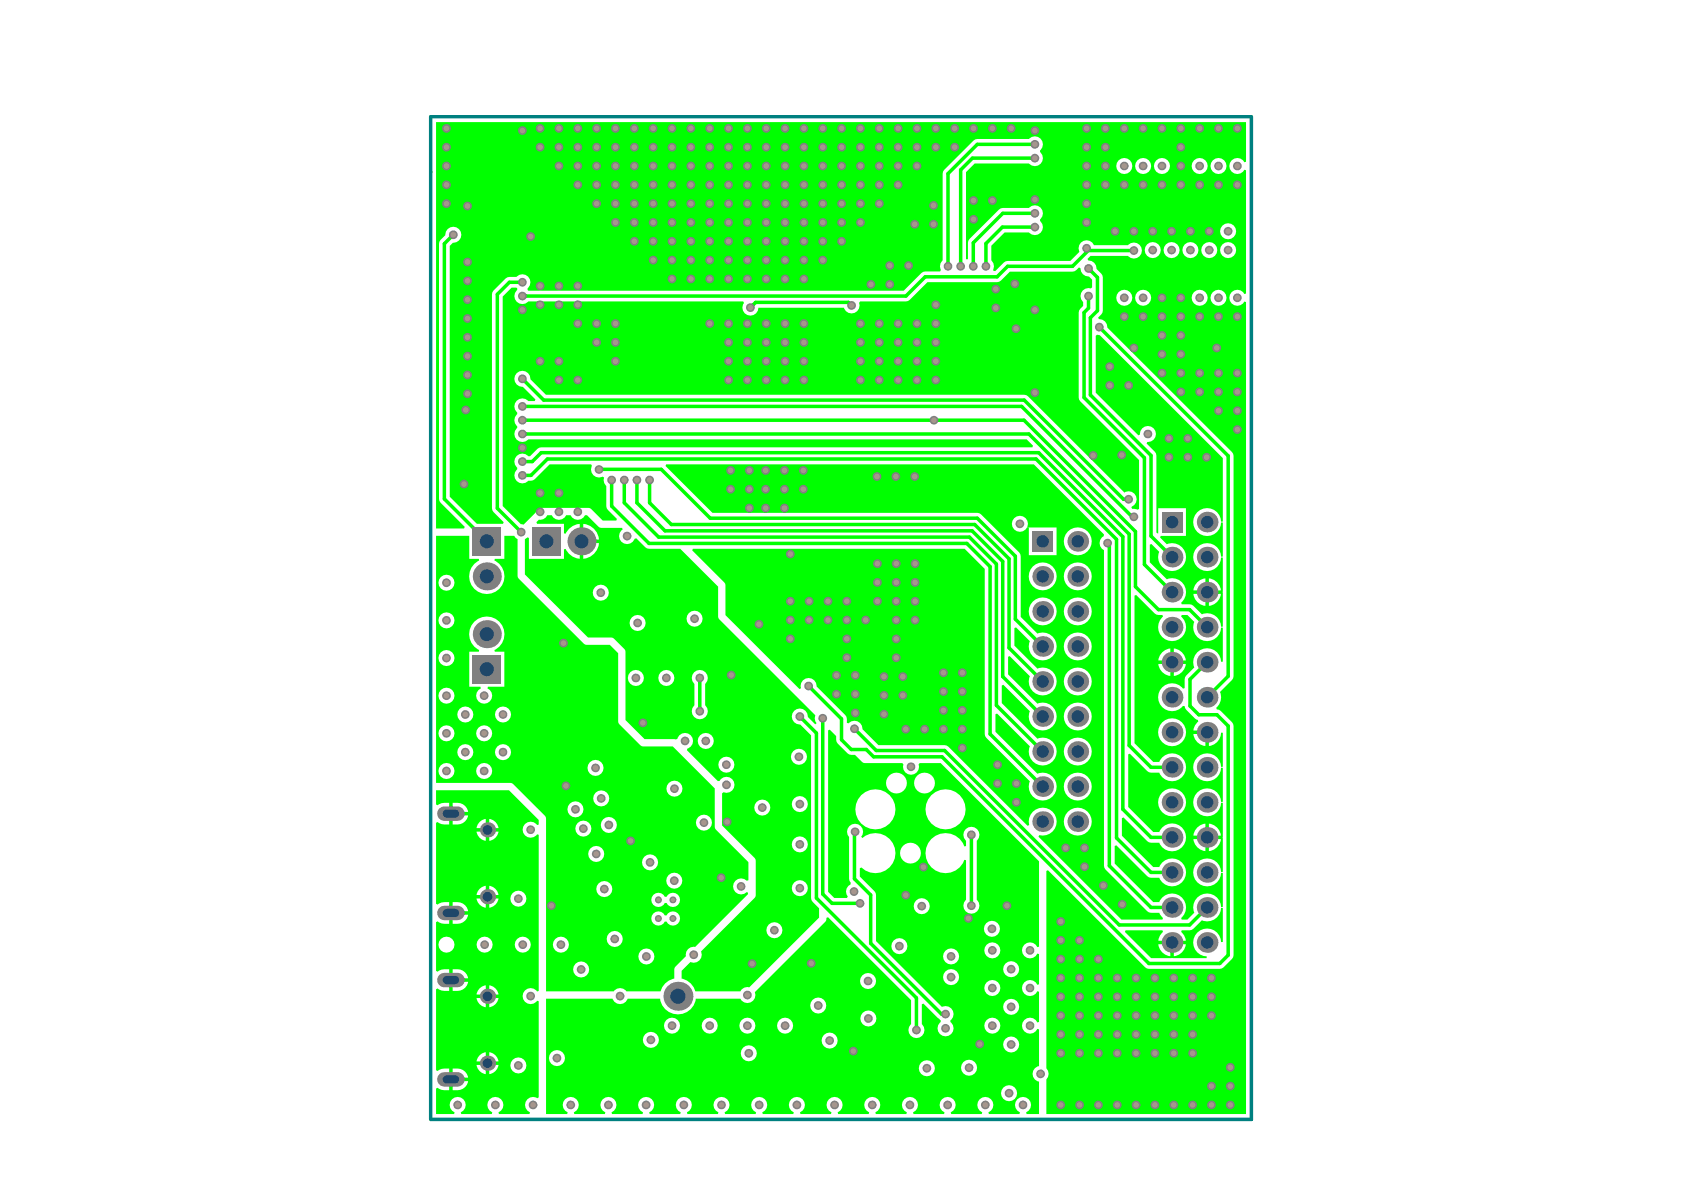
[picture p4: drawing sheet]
<svg xmlns="http://www.w3.org/2000/svg" width="297mm" height="210mm" viewBox="0 0 297 210" stroke-linecap="round" stroke-linejoin="round" font-family="sans-serif">
<path d="M76 20.6h144.7v176.9h-144.7z" fill="none" stroke="#008080" stroke-width=".62"/>
<g fill="#0f0">
<path d="M88.7 52.3l1.5-1.6h.9l.1 .2v.3a1.4 1.4 0 0 0-.1 2 1.4 1.4 0 0 0 2.1 0h37.9l.1 .2a1.41 1.41 0 0 0 .7 2.2 1.41 1.41 0 0 0 1.9-1.3h15.1a1.4 1.4 0 0 0 1.8 .9 1.4 1.4 0 0 0 .8-1.8l.2-.2 8.5-.1 3.4-3.3h12.3l.6-.3 1.6-1.6h11.1l.3-.1 .8-.6 .3 .1a1.39 1.39 0 0 0 1.5 1.5l.5 .5v1.4l-.2 .2a1.4 1.4 0 0 0-1.6 .6 1.4 1.4 0 0 0 .3 1.8v.7l-.8 .8v.3v15.4l10.6 10.6v8.7l-.3 .1-.8-.1-.2-.2v-.2a1.41 1.41 0 0 0 .7-2 1.41 1.41 0 0 0-2-.5l-17-17-.6-.3h-84.4l-2.8-2.7a1.41 1.41 0 0 0-1.3-1.5 1.41 1.41 0 0 0-1.5 1.4 1.41 1.41 0 0 0 1.5 1.4l2.2 2.3-.1 .2h-1.1a1.4 1.4 0 0 0-2.1 0 1.4 1.4 0 0 0 .1 2v.4a1.37 1.37 0 0 0 0 2.1v.3a1.4 1.4 0 0 0-.1 2 1.4 1.4 0 0 0 2.1 0h87.9l1.1 1.1-.1 .3h-86.6l-.7 .3-1.3 1.3h-.3a1.4 1.4 0 0 0-2.1-.1 1.4 1.4 0 0 0 .1 2.1v.3a1.4 1.4 0 0 0-.1 2 1.4 1.4 0 0 0 2.1 0l.8-.1 .3-.2 2.6-2.6h7.4l.1 .3a1.39 1.39 0 0 0 .3 1.6 1.39 1.39 0 0 0 1.6 .3l.3 .1a1.33 1.33 0 0 0 .3 1.5l.1 3.9 1.8 1.9-.1 .3h-2.4l-2-2-.5-.2h-8.2l-.5 .2-2.7 2.7h-.5l-3.2-3.2z"/>
<path d="M76.9 139.4h12.9l5.2 5.2v.8l-.3 .1a1.4 1.4 0 0 0-2.1-.2 1.4 1.4 0 0 0 0 2.1 1.4 1.4 0 0 0 2.1-.2l.3 .1v27.5l-.3 .1a1.4 1.4 0 0 0-2.1-.2 1.4 1.4 0 0 0 0 2 1.4 1.4 0 0 0 2.1-.2l.3 .1v17l-.2 .1a1.41 1.41 0 0 0-2 .6 1.41 1.41 0 0 0 .7 1.9l-.1 .3h-5.4l-.1-.3a1.42 1.42 0 0 0 .6-2.2 1.42 1.42 0 0 0-2.2 0 1.42 1.42 0 0 0 .5 2.2l-.1 .3h-5.3l-.1-.3a1.42 1.42 0 0 0 .6-2.2 1.42 1.42 0 0 0-2.3 0 1.42 1.42 0 0 0 .6 2.2l-.1 .3h-3.2v-4.5l.3-.1a2.44 2.44 0 0 0 2 .4v-3.8a2.44 2.44 0 0 0-2 .4l-.3-.1v-14.3l.3-.1a2.45 2.45 0 0 0 2 .4v-3.8a2.44 2.44 0 0 0-2 .4l-.3-.1v-8.6l.3-.2a2.44 2.44 0 0 0 2 .4v-3.8a2.44 2.44 0 0 0-2 .5l-.3-.2v-14.3l.3-.1a2.44 2.44 0 0 0 2 .4v-3.8a2.44 2.44 0 0 0-2 .4l-.3-.1zM79.8 141.6v1.6h2.8a1.88 1.88 0 0 0-1.9-1.6zM79.8 143.8v1.6a2.14 2.14 0 0 0 2.8-1.6zM86.3 144.4v1.7h1.6a1.89 1.89 0 0 0-1.6-1.7zM84.6 145l-.3 .4-.2 .7h1.6v-1.7l-.7 .3zM86.3 146.7v1.6a1.89 1.89 0 0 0 1.6-1.6zM84.1 146.7a1.89 1.89 0 0 0 1.6 1.6v-1.6zM86.3 156.2v1.7h1.6a1.89 1.89 0 0 0-1.6-1.7zM84.6 156.8l-.3 .4-.2 .7h1.6v-1.7l-.7 .3zM90 158.5a1.45 1.45 0 0 0 2.9 0 1.45 1.45 0 0 0-2.9 0zM86.3 158.5v1.6a1.89 1.89 0 0 0 1.6-1.6zM84.1 158.5a1.89 1.89 0 0 0 1.6 1.6v-1.6zM79.8 159.1v1.6h2.8a1.88 1.88 0 0 0-1.9-1.6zM79.8 161.3v1.6a2.13 2.13 0 0 0 2.8-1.6zM90.8 166.6a1.42 1.42 0 0 0 2.8 0 1.42 1.42 0 0 0-2.8 0zM84.1 166.6a1.42 1.42 0 0 0 2.8 0 1.42 1.42 0 0 0-2.8 0zM77.3 166.6a1.45 1.45 0 0 0 2.9 0 1.45 1.45 0 0 0-2.9 0zM79.8 171v1.6h2.8a1.88 1.88 0 0 0-1.9-1.6zM79.8 173.2v1.6a2.14 2.14 0 0 0 2.8-1.6zM86.3 173.8v1.6h1.6a1.89 1.89 0 0 0-1.6-1.6zM84.6 174.3l-.3 .4-.2 .7h1.6v-1.6l-.7 .2zM86.3 176v1.7a1.89 1.89 0 0 0 1.6-1.7zM84.1 176a1.89 1.89 0 0 0 1.6 1.7v-1.7zM86.3 185.6v1.6h1.6a1.89 1.89 0 0 0-1.6-1.6zM84.6 186.1l-.3 .4-.2 .7h1.6v-1.6l-.7 .2zM90 187.9a1.45 1.45 0 0 0 2.9 0 1.45 1.45 0 0 0-2.9 0zM86.3 187.8v1.7a1.89 1.89 0 0 0 1.6-1.7zM84.1 187.8a1.89 1.89 0 0 0 1.6 1.7v-1.7zM79.8 188.5v1.6h2.8a1.88 1.88 0 0 0-1.9-1.6zM79.8 190.7v1.6a2.13 2.13 0 0 0 2.8-1.6z"/>
<path d="M198.5 164.1h6.5l.1 .3a2.2 2.2 0 0 0-.8 1.5h4.9a2.2 2.2 0 0 0-.9-1.5l.1-.3 1.8-.1 1.8-1.7a2.43 2.43 0 0 0 3.4-2.2l.3 .1v6h-.3a2.46 2.46 0 0 0-2.5-2.4 2.46 2.46 0 0 0-2.4 2.4 2.46 2.46 0 0 0 2.4 2.5l-.1 .3h-9.8l-4.6-4.6zM204.3 166.6a2.37 2.37 0 0 0 2.1 2.1v-2.1zM207.1 166.6v2.1a2.37 2.37 0 0 0 2.1-2.1z"/>
<path d="M200.1 105.1l.3-.2 3.3 3.3 .3 .2 1 .1 .1 .3a2.45 2.45 0 0 0-.1 3.5 2.45 2.45 0 0 0 3.5 0 2.45 2.45 0 0 0-.2-3.5l.1-.3h1l1.3 1.2a2.45 2.45 0 0 0 1.7 3.3 2.45 2.45 0 0 0 3-2.3h.3v6h-.3a2.45 2.45 0 0 0-3-2.3 2.45 2.45 0 0 0-1.7 3.3l-1.7 1.8v1.9l-.3 .1a2.45 2.45 0 0 0-3.6-.3 2.45 2.45 0 0 0-.1 3.6 2.45 2.45 0 0 0 3.6-.3l.4 .1 .2 .6 1.6 1.5 .5 .3 .1 .3a2.2 2.2 0 0 0-.9 1.6h2.4v.3h.3v2.4a2.4 2.4 0 0 0 2.2-2.4l.3 .1v6h-.3a2.46 2.46 0 0 0-3.7-2.1 2.46 2.46 0 0 0 0 4.3 2.46 2.46 0 0 0 3.7-2.1h.3v6l-.3 .1a2.46 2.46 0 0 0-3.7-2.1 2.46 2.46 0 0 0 0 4.2 2.46 2.46 0 0 0 3.7-2h.3v12.2h-.3a2.46 2.46 0 0 0-3.7-2 2.46 2.46 0 0 0 0 4.2 2.46 2.46 0 0 0 3.7-2h.3v6h-.3a2.45 2.45 0 0 0-3-2.3 2.45 2.45 0 0 0-1.7 3.3l-1.3 1.2h-1l-.1-.3a2.45 2.45 0 0 0-.1-3.8 2.45 2.45 0 0 0-3.7 1h-1.1l-6.8-6.8v-3.1l.3-.1 5.5 5.5 .6 .2h1.5a2.46 2.46 0 0 0 3.7 1 2.46 2.46 0 0 0 0-3.9 2.46 2.46 0 0 0-3.7 1h-1.1l-5.5-5.5v-3.1l.3-.1 4.5 4.4h1.8a2.46 2.46 0 0 0 3.7 1.1 2.46 2.46 0 0 0 0-3.9 2.46 2.46 0 0 0-3.7 1h-1.1l-4.4-4.5v-9.2l.3-.2 3.4 3.3 1.8 .1a2.46 2.46 0 0 0 3.7 1 2.46 2.46 0 0 0 0-3.9 2.46 2.46 0 0 0-3.7 1h-1.1l-3.3-3.3zM207.1 114.4v2.1h2.1a2.37 2.37 0 0 0-2.1-2.1zM205 115.1l-.4 .5-.3 .9h2.1v-2.1l-.9 .3zM207.1 117.1v2.1a2.37 2.37 0 0 0 2.1-2.1zM204.3 117.1a2.37 2.37 0 0 0 2.1 2.1v-2.1zM210.5 129.5a2.37 2.37 0 0 0 2.1 2.1v-2.1zM204.3 129.2a2.47 2.47 0 0 0 4.9 0 2.47 2.47 0 0 0-4.9 0zM204.3 141.5a2.47 2.47 0 0 0 4.9 0 2.47 2.47 0 0 0-4.9 0zM213.2 145.3v2.1h2.2a2.37 2.37 0 0 0-2.2-2.1zM211.2 146l-.4 .5-.3 .9h2.1v-2.1l-.9 .3zM213.2 148v2.1a2.37 2.37 0 0 0 2.2-2.1zM210.5 148a2.37 2.37 0 0 0 2.1 2.1v-2.1z"/>
<path d="M193.3 59.2l.2-.2 .5 .1 21.7 21.7v11.2h-.3a2.46 2.46 0 0 0-3.7-2 2.46 2.46 0 0 0 0 4.2 2.46 2.46 0 0 0 3.7-2h.3v6h-.3a2.46 2.46 0 0 0-3.7-2.1 2.46 2.46 0 0 0 0 4.3 2.46 2.46 0 0 0 3.7-2.1l.3 .1v12.1l-.3 .1a2.43 2.43 0 0 0-3.4-2.2l-1.8-1.7-1.8-.1-.1-.3a2.44 2.44 0 0 0 .5-3.1 2.44 2.44 0 0 0-3-1l-3-3v-3.1l.3-.1 1.4 1.3a2.45 2.45 0 0 0 1.9 3.4 2.45 2.45 0 0 0 2.8-2.7 2.45 2.45 0 0 0-3.4-2l-1.2-1.2 .1-.3h4.5v-4.9h-4.9v4.5l-.3-.2v-13.6l-.3-.6-1.5-1.5 .2-.2a1.41 1.41 0 0 0 1.5-1.4 1.41 1.41 0 0 0-1.4-1.5 1.41 1.41 0 0 0-1.4 1.5l-.3 .2-7.5-7.5zM213.2 102v2.1h2.2a2.37 2.37 0 0 0-2.2-2.1zM211.2 102.7l-.4 .5-.3 .9h2.1v-2.1l-.9 .3zM213.2 104.8v2.1a2.37 2.37 0 0 0 2.2-2.1zM210.5 104.8a2.37 2.37 0 0 0 2.1 2.1v-2.1z"/>
<path d="M76.9 94.5h5.9v4.1h1.7v.3a3.1 3.1 0 0 0-1.1 4.7 3.1 3.1 0 0 0 4.9 0 3.1 3.1 0 0 0-1.1-4.7l.1-.3h1.7v-4.1h1.7l.6 .6v6.5l.2 .5 11.5 11.5 .4 .1h4.2l1.4 1.5 .1 12.3 4.1 4.1 5.5 .1 7.4 7.4v7l5.9 6v3.2l-.3 .1a1.42 1.42 0 0 0-2 0 1.42 1.42 0 0 0 0 2 1.42 1.42 0 0 0 2 0h.2l.1 .3-9.4 9.3a1.36 1.36 0 0 0-1.6 1.7l-2 2-.1 1.9a3.1 3.1 0 0 0-2.4 2.3h-6a1.36 1.36 0 0 0-2.2 0h-12v-30.5l-.2-.5-5.8-5.8h-13.4zM77.3 102.8a1.45 1.45 0 0 0 2.9 0 1.45 1.45 0 0 0-2.9 0zM77.3 109.4a1.45 1.45 0 0 0 2.9 0 1.45 1.45 0 0 0-2.9 0zM77.3 116.1a1.45 1.45 0 0 0 2.9 0 1.45 1.45 0 0 0-2.9 0zM83.7 109.7a3.1 3.1 0 0 0 .8 4.9v.4h-1.7v6.1h1.9l.1 .3a1.41 1.41 0 0 0-.5 2.2 1.41 1.41 0 0 0 2.2 0 1.41 1.41 0 0 0-.5-2.2l.1-.3h2.9v-6.1h-1.7l-.1-.4a3.1 3.1 0 0 0 1.2-4.6 3.1 3.1 0 0 0-4.7-.3zM77.3 122.7a1.45 1.45 0 0 0 2.9 0 1.45 1.45 0 0 0-2.9 0zM87.3 126a1.42 1.42 0 0 0 2.8 0 1.42 1.42 0 0 0-2.8 0zM80.7 126a1.42 1.42 0 0 0 2.8 0 1.42 1.42 0 0 0-2.8 0zM84 129.4a1.42 1.42 0 0 0 2.8 0 1.42 1.42 0 0 0-2.8 0zM77.3 129.4a1.45 1.45 0 0 0 2.9 0 1.45 1.45 0 0 0-2.9 0zM87.3 132.7a1.42 1.42 0 0 0 2.8 0 1.42 1.42 0 0 0-2.8 0zM80.7 132.7a1.42 1.42 0 0 0 2.8 0 1.42 1.42 0 0 0-2.8 0zM103.6 135.5a1.45 1.45 0 0 0 2.9 0 1.45 1.45 0 0 0-2.9 0zM84 136a1.42 1.42 0 0 0 2.8 0 1.42 1.42 0 0 0-2.8 0zM77.3 136a1.45 1.45 0 0 0 2.9 0 1.45 1.45 0 0 0-2.9 0zM117.5 139.1a1.45 1.45 0 0 0 2.9 0 1.45 1.45 0 0 0-2.9 0zM104.6 140.8a1.45 1.45 0 0 0 2.9 0 1.45 1.45 0 0 0-2.9 0zM100.1 142.8a1.42 1.42 0 0 0 2.8 0 1.42 1.42 0 0 0-2.8 0zM122.7 145.1a1.45 1.45 0 0 0 2.9 0 1.45 1.45 0 0 0-2.9 0zM106 145.5a1.42 1.42 0 0 0 2.8 0 1.42 1.42 0 0 0-2.8 0zM101.5 146.2a1.42 1.42 0 0 0 2.8 0 1.42 1.42 0 0 0-2.8 0zM103.7 150.6a1.45 1.45 0 0 0 2.9 0 1.45 1.45 0 0 0-2.9 0zM113.2 152.1a1.45 1.45 0 0 0 2.9 0 1.45 1.45 0 0 0-2.9 0zM117.5 155.3a1.45 1.45 0 0 0 2.9 0 1.45 1.45 0 0 0-2.9 0zM115.2 157.8a1.26 1.26 0 0 0 .2 2 1.26 1.26 0 0 0 1.9-.5h.3a1.25 1.25 0 0 0 1.9 .4 1.25 1.25 0 0 0 0-2 1.25 1.25 0 0 0-1.9 .5h-.3a1.24 1.24 0 0 0-2.1-.4zM105.2 156.8a1.42 1.42 0 0 0 2.8 0 1.42 1.42 0 0 0-2.8 0zM115.2 161.1a1.26 1.26 0 0 0 .2 1.9 1.26 1.26 0 0 0 1.9-.4h.3a1.25 1.25 0 0 0 1.9 .4 1.25 1.25 0 0 0 0-2 1.25 1.25 0 0 0-1.9 .5h-.3a1.24 1.24 0 0 0-2.1-.4zM107 165.6a1.42 1.42 0 0 0 2.8 0 1.42 1.42 0 0 0-2.8 0zM97.5 166.6a1.45 1.45 0 0 0 2.9 0 1.45 1.45 0 0 0-2.9 0zM112.6 168.7a1.42 1.42 0 0 0 2.8 0 1.42 1.42 0 0 0-2.8 0zM101.1 171a1.42 1.42 0 0 0 2.8 0 1.42 1.42 0 0 0-2.8 0z"/>
<path d="M96.3 176.2h11.8a1.41 1.41 0 0 0 1.3 .9 1.41 1.41 0 0 0 1.3-.9h5.7l.1 .4a3.2 3.2 0 0 0 3.3 2.3 3.2 3.2 0 0 0 2.9-2.7h7.9l.2 .3a1.42 1.42 0 0 0 1.8 .2 1.42 1.42 0 0 0 .5-1.7l12.5-12.4 .2-.7 .3-.1 14.6 14.6-.1 4.3a1.41 1.41 0 0 0 .1 2 1.41 1.41 0 0 0 2 0 1.41 1.41 0 0 0-.1-2v-3.6l.3-.1 3 3v.3l-.1 .1a1.41 1.41 0 0 0 0 2 1.41 1.41 0 0 0 2-.1 1.41 1.41 0 0 0-.2-2v-.3l.2-.1a1.41 1.41 0 0 0 .1-1.9 1.41 1.41 0 0 0-1.7-.4l-11.7-11.6v-8.1l-.3-.7-2.5-2.6v-1.5l.2-.1 .7 .5a3.5 3.5 0 0 0 5.3-3.3 3.5 3.5 0 0 0-5.8-2.4l-.2-.2 .2-.3a1.41 1.41 0 0 0-1.5-2 1.41 1.41 0 0 0-.8 2.3v7.4l.3 .7-.1 .3-.4 .3a1.37 1.37 0 0 0-.1 1.8l-.1 .3h-2.2l-1.1-1.1v-28.5l.3-.1 1.1 1.1 .1 1.1 1.9 2 .3 .2 1 .1 1.5 1.4h6.9l.2 .2-.1 .4a1.41 1.41 0 0 0 1.6 1.4 1.41 1.41 0 0 0 1.1-1.8l.2-.2h3.7l17.4 17.3v15.1l-.3 .1-.3-.5a1.42 1.42 0 0 0-2.1 .2 1.42 1.42 0 0 0 .4 2 1.42 1.42 0 0 0 2-.6l.3 .1v5.3l-.3 .1-.3-.4a1.42 1.42 0 0 0-2.1 .1 1.42 1.42 0 0 0 .4 2.1 1.42 1.42 0 0 0 2-.7l.3 .1v5.4l-.3 .1-.3-.5a1.42 1.42 0 0 0-2.1 .1 1.42 1.42 0 0 0 .4 2.1 1.42 1.42 0 0 0 2-.6l.3 .1v6.5a1.38 1.38 0 0 0-1.2 1.3 1.38 1.38 0 0 0 1.2 1.4v5.7h-2.2l-.1-.3 .5-.3a1.42 1.42 0 0 0-.2-2.1 1.42 1.42 0 0 0-2.1 .4 1.42 1.42 0 0 0 .7 2l-.1 .3h-5.4l-.1-.3 .5-.3a1.42 1.42 0 0 0-.1-2.1 1.42 1.42 0 0 0-2.1 .4 1.42 1.42 0 0 0 .7 2l-.1 .3h-5.4l-.1-.3 .5-.3a1.42 1.42 0 0 0-.2-2.1 1.42 1.42 0 0 0-2.1 .4 1.42 1.42 0 0 0 .7 2l-.1 .3h-5.4l-.1-.3 .5-.3a1.42 1.42 0 0 0-.1-2.1 1.42 1.42 0 0 0-2.1 .4 1.42 1.42 0 0 0 .7 2l-.1 .3h-5.4l-.1-.3 .5-.3a1.42 1.42 0 0 0-.2-2.1 1.42 1.42 0 0 0-2.1 .4 1.42 1.42 0 0 0 .7 2l-.1 .3h-5.4v-.3l.4-.3a1.42 1.42 0 0 0-.1-2.1 1.42 1.42 0 0 0-2.1 .4 1.42 1.42 0 0 0 .7 2l-.1 .3h-5.4l-.1-.3 .5-.3a1.42 1.42 0 0 0-.2-2.1 1.42 1.42 0 0 0-2.1 .4 1.42 1.42 0 0 0 .7 2l-.1 .3h-5.4v-.3l.4-.3a1.42 1.42 0 0 0-.1-2.1 1.42 1.42 0 0 0-2.1 .4 1.42 1.42 0 0 0 .7 2l-.1 .3h-5.4l-.1-.3 .5-.3a1.42 1.42 0 0 0-.2-2.1 1.42 1.42 0 0 0-2.1 .4 1.42 1.42 0 0 0 .7 2l-.1 .3h-5.3l-.1-.3 .4-.3a1.42 1.42 0 0 0-.1-2.1 1.42 1.42 0 0 0-2.1 .4 1.42 1.42 0 0 0 .7 2l-.1 .3h-5.4l-.1-.3 .5-.3a1.42 1.42 0 0 0-.2-2.1 1.42 1.42 0 0 0-2.1 .4 1.42 1.42 0 0 0 .7 2l-.1 .3h-5.3l-.1-.3 .4-.3a1.42 1.42 0 0 0-.1-2.1 1.42 1.42 0 0 0-2.1 .4 1.42 1.42 0 0 0 .7 2l-.1 .3h-5.4l-.1-.3 .5-.3a1.42 1.42 0 0 0-.2-2.1 1.42 1.42 0 0 0-2.1 .4 1.42 1.42 0 0 0 .7 2l-.1 .3h-3.7zM161.2 138.1a1.85 1.85 0 0 0 3.7 0 1.85 1.85 0 0 0-3.7 0zM156.3 138.1a1.85 1.85 0 0 0 3.7 0 1.85 1.85 0 0 0-3.7 0zM163.2 142.8a3.6 3.6 0 0 0 7.1 0 3.6 3.6 0 0 0-7.1 0zM150.9 142.8a3.5 3.5 0 0 0 7.1 0 3.5 3.5 0 0 0-7.1 0zM164.3 148a3.5 3.5 0 0 0 .6 5.5 3.5 3.5 0 0 0 5.2-1.8h.3v7a1.41 1.41 0 0 0-.1 2 1.41 1.41 0 0 0 2.1 0 1.41 1.41 0 0 0-.1-2v-10.4a1.41 1.41 0 0 0 .1-2 1.41 1.41 0 0 0-2.1 0 1.41 1.41 0 0 0 .1 2v.9l-.3 .1a3.5 3.5 0 0 0-5.8-1.3zM158.8 150.5a1.84 1.84 0 0 0 3.6 0 1.84 1.84 0 0 0-3.6 0zM161.2 159.8a1.42 1.42 0 0 0 2.8 0 1.42 1.42 0 0 0-2.8 0zM173.5 163.8a1.45 1.45 0 0 0 2.9 0 1.45 1.45 0 0 0-2.9 0zM157.2 166.9a1.45 1.45 0 0 0 2.9 0 1.45 1.45 0 0 0-2.9 0zM173.6 167.6a1.45 1.45 0 0 0 2.9 0 1.45 1.45 0 0 0-2.9 0zM166.3 168.7a1.45 1.45 0 0 0 2.9 0 1.45 1.45 0 0 0-2.9 0zM176.9 171a1.45 1.45 0 0 0 2.9 0 1.45 1.45 0 0 0-2.9 0zM166.3 172.4a1.45 1.45 0 0 0 2.9 0 1.45 1.45 0 0 0-2.9 0zM151.7 173a1.42 1.42 0 0 0 2.8 0 1.42 1.42 0 0 0-2.8 0zM173.6 174.3a1.45 1.45 0 0 0 2.9 0 1.45 1.45 0 0 0-2.9 0zM142.9 177.4a1.42 1.42 0 0 0 2.8 0 1.42 1.42 0 0 0-2.8 0zM176.9 177.6a1.45 1.45 0 0 0 2.9 0 1.45 1.45 0 0 0-2.9 0zM151.8 179.7a1.42 1.42 0 0 0 2.8 0 1.42 1.42 0 0 0-2.8 0zM173.6 180.9a1.45 1.45 0 0 0 2.9 0 1.45 1.45 0 0 0-2.9 0zM137.1 180.9a1.42 1.42 0 0 0 2.8 0 1.42 1.42 0 0 0-2.8 0zM130.4 180.9a1.42 1.42 0 0 0 2.8 0 1.42 1.42 0 0 0-2.8 0zM123.8 180.9a1.42 1.42 0 0 0 2.8 0 1.42 1.42 0 0 0-2.8 0zM117.1 180.9a1.45 1.45 0 0 0 2.9 0 1.45 1.45 0 0 0-2.9 0zM113.4 183.4a1.42 1.42 0 0 0 2.8 0 1.42 1.42 0 0 0-2.8 0zM144.9 183.5a1.45 1.45 0 0 0 2.9 0 1.45 1.45 0 0 0-2.9 0zM176.9 184.2a1.45 1.45 0 0 0 2.9 0 1.45 1.45 0 0 0-2.9 0zM130.7 185.8a1.42 1.42 0 0 0 2.8 0 1.42 1.42 0 0 0-2.8 0zM96.8 186.6a1.45 1.45 0 0 0 2.9 0 1.45 1.45 0 0 0-2.9 0zM169.5 188.3a1.42 1.42 0 0 0 2.8 0 1.42 1.42 0 0 0-2.8 0zM162.1 188.4a1.42 1.42 0 0 0 2.8 0 1.42 1.42 0 0 0-2.8 0zM176.6 192.8a1.42 1.42 0 0 0 2.8 0 1.42 1.42 0 0 0-2.8 0z"/>
<path d="M94.6 92.1l.5-.4a1.33 1.33 0 0 0 1.4-.8h.8a1.4 1.4 0 0 0 1.3 .8 1.4 1.4 0 0 0 1.3-.8h.7a1.4 1.4 0 0 0 1.3 .8 1.4 1.4 0 0 0 1.3-.8h.3l2.3 2.2h3.9l.1 .3a1.4 1.4 0 0 0 0 2.3 1.4 1.4 0 0 0 2.1-.7l.3-.1 1.9 1.8 5.9 .1 6.7 6.7v5.3l.2 .4 16.9 17-.1 .5 .1 .5 .2 .4-.2 .2-1.3-1.3a1.41 1.41 0 0 0-1.4-1.5 1.41 1.41 0 0 0-1.4 1.4 1.41 1.41 0 0 0 1.4 1.4l2 1.9v28.7l.2 .7 1.2 1.1v1.7l-12.3 12.3a1.32 1.32 0 0 0-1.6 .7h-7.9a3.1 3.1 0 0 0-2.5-2.3v-1.4l1.6-1.5a1.41 1.41 0 0 0 1.6-.3 1.41 1.41 0 0 0 .3-1.6l9.4-9.4 .2-.5v-6.3l-5.9-6v-5.7l.2-.2a1.41 1.41 0 0 0 1.8-.7 1.41 1.41 0 0 0-.6-1.8 1.41 1.41 0 0 0-1.9 .5l-.3 .1-5.4-5.5 .1-.3a1.4 1.4 0 0 0 .5-2.3 1.4 1.4 0 0 0-2.3 .6l-.3 .1h-5.5l-3.4-3.4v-12l-.2-.5-2-2h-4.4l-11.1-11.2v-6.2l.4-.3 .3 .1v3.7h6.2v-1.7l.3-.1a2.93 2.93 0 0 0 2.5 1.8v-6.2a2.94 2.94 0 0 0-2.5 1.7h-.3v-1.7h-4.8zM102.9 92.4v2.8h2.7a3 3 0 0 0-2.7-2.8zM102.9 95.8v2.8a3 3 0 0 0 2.7-2.8zM104.6 104.5a1.42 1.42 0 0 0 2.8 0 1.42 1.42 0 0 0-2.8 0zM121.1 109.1a1.42 1.42 0 0 0 2.8 0 1.42 1.42 0 0 0-2.8 0zM111 109.9a1.45 1.45 0 0 0 2.9 0 1.45 1.45 0 0 0-2.9 0zM116.1 119.6a1.45 1.45 0 0 0 2.9 0 1.45 1.45 0 0 0-2.9 0zM110.7 119.6a1.45 1.45 0 0 0 2.9 0 1.45 1.45 0 0 0-2.9 0zM122.4 118.6a1.4 1.4 0 0 0 .1 2v3.8a1.41 1.41 0 0 0-.1 2 1.41 1.41 0 0 0 2 0 1.41 1.41 0 0 0 0-2v-3.8a1.41 1.41 0 0 0 .1-2 1.41 1.41 0 0 0-2.1 0zM123.1 130.7a1.42 1.42 0 0 0 2.8 0 1.42 1.42 0 0 0-2.8 0zM139.5 133.5a1.42 1.42 0 0 0 2.8 0 1.42 1.42 0 0 0-2.8 0zM126.7 134.9a1.42 1.42 0 0 0 2.8 0 1.42 1.42 0 0 0-2.8 0zM139.7 141.8a1.42 1.42 0 0 0 2.8 0 1.42 1.42 0 0 0-2.8 0zM133 142.5a1.45 1.45 0 0 0 2.9 0 1.45 1.45 0 0 0-2.9 0zM139.7 148.9a1.42 1.42 0 0 0 2.8 0 1.42 1.42 0 0 0-2.8 0zM139.7 156.7a1.42 1.42 0 0 0 2.8 0 1.42 1.42 0 0 0-2.8 0zM135.2 164.1a1.42 1.42 0 0 0 2.8 0 1.42 1.42 0 0 0-2.8 0z"/>
<path d="M117.5 81.9h64.9l12.3 12.4v.3a1.38 1.38 0 0 0-.8 1.2 1.38 1.38 0 0 0 .8 1.2v55.7l.3 .7 7.4 7.3 .6 .3h1.5l.6 .9-.1 .3h-7.2l-14.6-14.6 .1-.3a2.46 2.46 0 0 0 3.1-2.2 2.46 2.46 0 0 0-2.7-2.6 2.46 2.46 0 0 0-2.2 3l-.2 .2-14.3-14.2-12.1-.1-2.8-2.8a1.4 1.4 0 0 0-.8-1.4 1.4 1.4 0 0 0-1.6 .4l-.3-.1-.1-1.1-.2-.3-5.1-5a1.4 1.4 0 0 0-1.5-1.5 1.4 1.4 0 0 0-1.2 1.8l-.3 .1-13-13-.1-5.5-5.8-5.9 .1-.3h47.9l3.6 3.5 .1 29.5 7.9 8a2.45 2.45 0 0 0 1.9 3.4 2.45 2.45 0 0 0 2.8-2.8 2.45 2.45 0 0 0-3.4-1.9l-7.4-7.4v-3.1l.3-.1 5.8 5.7a2.45 2.45 0 0 0 1.9 3.4 2.45 2.45 0 0 0 2.8-2.7 2.45 2.45 0 0 0-3.4-2l-6.3-6.3v-3.1l.3-.1 4.7 4.7a2.45 2.45 0 0 0 1.9 3.3 2.45 2.45 0 0 0 2.8-2.7 2.45 2.45 0 0 0-3.4-2l-5.2-5.1v-3.2l.3-.1 3.6 3.6a2.45 2.45 0 0 0 1.9 3.3 2.45 2.45 0 0 0 2.8-2.7 2.45 2.45 0 0 0-3.4-2l-4.1-4v-3.1l.3-.1 2.5 2.4a2.45 2.45 0 0 0 1.9 3.4 2.45 2.45 0 0 0 2.8-2.8 2.45 2.45 0 0 0-3.4-1.9l-3-3v-11.1l-7.3-7.2h-47l-8.3-8.3zM178.9 91.4a1.42 1.42 0 0 0 .2 2.2 1.42 1.42 0 0 0 2.1-.6l.3 .1v4.8h4.9v-4.9h-4.9l-.3-.1a1.42 1.42 0 0 0-.5-1.7 1.42 1.42 0 0 0-1.8 .2zM187.6 95.5a2.5 2.5 0 0 0 5 0 2.5 2.5 0 0 0-5 0zM187.6 101.7a2.5 2.5 0 0 0 5 0 2.5 2.5 0 0 0-5 0zM181.5 101.7a2.47 2.47 0 0 0 4.9 0 2.47 2.47 0 0 0-4.9 0zM187.6 107.8a2.5 2.5 0 0 0 5 0 2.5 2.5 0 0 0-5 0zM181.5 107.8a2.47 2.47 0 0 0 4.9 0 2.47 2.47 0 0 0-4.9 0zM187.6 114a2.5 2.5 0 0 0 5 0 2.5 2.5 0 0 0-5 0zM187.6 120.2a2.5 2.5 0 0 0 5 0 2.5 2.5 0 0 0-5 0zM187.6 126.4a2.5 2.5 0 0 0 5 0 2.5 2.5 0 0 0-5 0zM187.6 132.6a2.5 2.5 0 0 0 5 0 2.5 2.5 0 0 0-5 0zM187.6 138.7a2.5 2.5 0 0 0 5 0 2.5 2.5 0 0 0-5 0zM187.6 144.9a2.5 2.5 0 0 0 5 0 2.5 2.5 0 0 0-5 0z"/>
<path d="M76.9 21.5h142.9v7l-.3 .1a1.41 1.41 0 0 0-2.1-.4 1.41 1.41 0 0 0 0 2.2 1.41 1.41 0 0 0 2.1-.5l.3 .1v21.8l-.3 .1a1.41 1.41 0 0 0-2.1-.5 1.41 1.41 0 0 0 0 2.2 1.41 1.41 0 0 0 2.1-.4l.3 .1v143.2h-35.2v-6.1a1.4 1.4 0 0 0 0-2v-34.8l.3-.1 17.4 17.3 12.9 .1 .6-.3 1.7-1.8 .1-40.7-.3-.7-2-2-.7-.3-.1-.3a2.36 2.36 0 0 0 .7-2.7l2.1-2.2 .3-.6-.1-39.3-22.2-22.2a1.38 1.38 0 0 0-1.5-1.5l-.1-.3a1.48 1.48 0 0 0 .8-1.2v-5.9l-.3-.6-.8-.9a1.39 1.39 0 0 0-1.4-1.5l-.2-.2 .6-.6h6.6a1.41 1.41 0 0 0 2 .1 1.41 1.41 0 0 0 0-2 1.41 1.41 0 0 0-2 0h-6a1.41 1.41 0 0 0-1.9-.7 1.41 1.41 0 0 0-.7 1.9l-1.6 1.6h-11.1l-.6 .3-1.5 1.5h-.4v-.2a1.34 1.34 0 0 0-.3-1.7v-2.6l2.3-2.3h4.3a1.4 1.4 0 0 0 2.1 0 1.4 1.4 0 0 0-.1-2v-.3a1.4 1.4 0 0 0 .1-2.1 1.4 1.4 0 0 0-2.1 .1h-4.6l-.7 .3-5.4 5.5-.1 3.2-.1 .1-.2-.1v-15.3l1.5-1.6h9.6a1.4 1.4 0 0 0 2.1 .1 1.4 1.4 0 0 0-.1-2.1v-.3a1.4 1.4 0 0 0 .1-2 1.4 1.4 0 0 0-2.1 0l-9.5 .1-5.5 5.4-.2 .6v15.3a1.34 1.34 0 0 0-.3 1.7l-.2 .3-3 .1-3.4 3.3h-66.2l-.1-.1v-.3a1.4 1.4 0 0 0 .1-2.1 1.4 1.4 0 0 0-2.1 0h-1.2l-.7 .3-2.1 2.1-.3 .7v37.8l.3 .6 1.7 1.8-.1 .3h-4.6l-4.8-4.8v-44.2l.6-.6a1.41 1.41 0 0 0 1.5-1.4 1.41 1.41 0 0 0-1.5-1.4 1.41 1.41 0 0 0-1.3 1.5l-.9 .8-.3 .7v45l.3 .7 4.3 4.2-.1 .3h-5zM213.5 29.3a1.42 1.42 0 0 0 2.8 0 1.42 1.42 0 0 0-2.8 0zM210.2 29.3a1.42 1.42 0 0 0 2.8 0 1.42 1.42 0 0 0-2.8 0zM203.5 29.3a1.45 1.45 0 0 0 2.9 0 1.45 1.45 0 0 0-2.9 0zM200.2 29.3a1.45 1.45 0 0 0 2.9 0 1.45 1.45 0 0 0-2.9 0zM196.9 29.3a1.42 1.42 0 0 0 2.8 0 1.42 1.42 0 0 0-2.8 0zM215.2 40.8a1.42 1.42 0 0 0 2.8 0 1.42 1.42 0 0 0-2.8 0zM215.2 44.1a1.42 1.42 0 0 0 2.8 0 1.42 1.42 0 0 0-2.8 0zM211.9 44.1a1.42 1.42 0 0 0 2.8 0 1.42 1.42 0 0 0-2.8 0zM208.6 44.1a1.42 1.42 0 0 0 2.8 0 1.42 1.42 0 0 0-2.8 0zM205.2 44.1a1.45 1.45 0 0 0 2.9 0 1.45 1.45 0 0 0-2.9 0zM201.9 44.1a1.42 1.42 0 0 0 2.8 0 1.42 1.42 0 0 0-2.8 0zM213.5 52.5a1.42 1.42 0 0 0 2.8 0 1.42 1.42 0 0 0-2.8 0zM210.2 52.5a1.42 1.42 0 0 0 2.8 0 1.42 1.42 0 0 0-2.8 0zM200.2 52.5a1.45 1.45 0 0 0 2.9 0 1.45 1.45 0 0 0-2.9 0zM196.9 52.5a1.42 1.42 0 0 0 2.8 0 1.42 1.42 0 0 0-2.8 0z"/>
</g>
<g fill="none" stroke="#0f0" stroke-width=".62">
<path d="M182.5 37.6h-5.6l-5.2 5.2v4.2M182.5 27.9h-11l-2.1 2.1v17M182.5 25.5h-10.1l-5.2 5.1v16.4M80 41.4l-1.6 1.6v45l7.5 7.5M92.1 49.8h-2.2l-2.2 2.1v37.8l4.2 4.2M150.2 53.9l-.5-.6h-16.4l-.9 1M182.5 40.1h-5.7l-2.9 2.9v4M192 47.4l1.6 1.5v5.9l-1.3 1.3v13.6l10.7 10.6v14.3l3.7 3.7M192 52.2v2.1l-.8 .8v15l10.7 10.7v18.8l4.8 4.8M193.9 57.7l22.7 22.7v38.9l-3.7 3.7M200 44.2h-8l-2.8 2.8h-11.5l-1.8 1.8h-12.7l-3.4 3.4h-67.7M92.1 71.7h88.1l19.7 19.6 .1-.1"/>
<path d="M92.1 76.6h89.4l17.7 17.6v37.3l3.8 3.8h3.7M92.1 66.8l3.8 3.8h84.8l17.5 17.5h.9M92.1 74.1h88.5l19.7 19.7v9.7l4 4h5.5l3.1 3.1M92.1 81.4h1.8l1.6-1.6h87.7l14.9 14.9v48l4.9 5h3.7M92.1 83.9h1.6l2.9-2.9h86.1l14.2 14.1v52.7l6.1 6.1h3.7M105.7 82.8h10.9l8.7 8.6h47.1l6.7 6.7v11.1l4.8 4.8M107.9 84.7v4.6l6.6 6.6h56l4.1 4.1v29.5l9.3 9.2M110.1 84.7v4l6.1 6h54.8l4.8 4.8v24.9l8.1 8.2M112.3 84.7v4l5 4.9h54.2l5.4 5.4v20.3l7 7.1M114.6 84.7v4l3.8 3.8h53.5l6.1 6.1v15.7l5.9 5.9M195.4 95.8l.3 .3v56.6l7.3 7.4h3.7M123.4 119.6v5.9"/>
<path d="M212.9 116.8l-3 3v4.7l1.6 1.6h3.2l1.9 2v40.4l-1.4 1.5h-12.5l-36.5-36.5h-12.1l-1.3-1.3h-2.6l-1.8-1.7v-3.7l-5.8-5.8M141.1 126.4l2.9 2.9v29.1l17.6 17.6v5.7M145.1 126.7v31l1.7 1.6h4.9M150.7 128.5l3.9 3.9h12l30.8 30.8h12.4l3.1-3.1M150.8 146.7l-.1 .1v8.2l2.9 2.9v8.5l12.5 12.5h.7M171.3 147.2v12.6"/>
</g>
<circle cx="118.7" cy="162" r=".62" fill="#808080"/>
<circle cx="118.7" cy="162" r=".37" fill="#a6968d"/>
<circle cx="116.1" cy="162" r=".62" fill="#808080"/>
<circle cx="116.1" cy="162" r=".37" fill="#a6968d"/>
<circle cx="118.7" cy="158.7" r=".62" fill="#808080"/>
<circle cx="118.7" cy="158.7" r=".37" fill="#a6968d"/>
<circle cx="116.1" cy="158.7" r=".62" fill="#808080"/>
<circle cx="116.1" cy="158.7" r=".37" fill="#a6968d"/>
<circle cx="179.9" cy="92.4" r=".77" fill="#808080"/>
<circle cx="179.9" cy="92.4" r=".5" fill="#a6968d"/>
<circle cx="216.6" cy="44.1" r=".77" fill="#808080"/>
<circle cx="216.6" cy="44.1" r=".5" fill="#a6968d"/>
<circle cx="213.3" cy="44.1" r=".77" fill="#808080"/>
<circle cx="213.3" cy="44.1" r=".5" fill="#a6968d"/>
<circle cx="210" cy="44.1" r=".77" fill="#808080"/>
<circle cx="210" cy="44.1" r=".5" fill="#a6968d"/>
<circle cx="203.3" cy="44.1" r=".77" fill="#808080"/>
<circle cx="203.3" cy="44.1" r=".5" fill="#a6968d"/>
<circle cx="206.7" cy="44.1" r=".77" fill="#808080"/>
<circle cx="206.7" cy="44.1" r=".5" fill="#a6968d"/>
<circle cx="216.6" cy="40.8" r=".77" fill="#808080"/>
<circle cx="216.6" cy="40.8" r=".5" fill="#a6968d"/>
<circle cx="198.3" cy="29.3" r=".77" fill="#808080"/>
<circle cx="198.3" cy="29.3" r=".5" fill="#a6968d"/>
<circle cx="218.3" cy="29.3" r=".77" fill="#808080"/>
<circle cx="218.3" cy="29.3" r=".5" fill="#a6968d"/>
<circle cx="201.6" cy="29.3" r=".77" fill="#808080"/>
<circle cx="201.6" cy="29.3" r=".5" fill="#a6968d"/>
<circle cx="205" cy="29.3" r=".77" fill="#808080"/>
<circle cx="205" cy="29.3" r=".5" fill="#a6968d"/>
<circle cx="214.9" cy="29.3" r=".77" fill="#808080"/>
<circle cx="214.9" cy="29.3" r=".5" fill="#a6968d"/>
<circle cx="211.6" cy="29.3" r=".77" fill="#808080"/>
<circle cx="211.6" cy="29.3" r=".5" fill="#a6968d"/>
<circle cx="218.3" cy="52.5" r=".77" fill="#808080"/>
<circle cx="218.3" cy="52.5" r=".5" fill="#a6968d"/>
<circle cx="214.9" cy="52.5" r=".77" fill="#808080"/>
<circle cx="214.9" cy="52.5" r=".5" fill="#a6968d"/>
<circle cx="211.6" cy="52.5" r=".77" fill="#808080"/>
<circle cx="211.6" cy="52.5" r=".5" fill="#a6968d"/>
<circle cx="198.3" cy="52.5" r=".77" fill="#808080"/>
<circle cx="198.3" cy="52.5" r=".5" fill="#a6968d"/>
<circle cx="201.6" cy="52.5" r=".77" fill="#808080"/>
<circle cx="201.6" cy="52.5" r=".5" fill="#a6968d"/>
<circle cx="191.7" cy="22.6" r=".77" fill="#808080"/>
<circle cx="191.7" cy="22.6" r=".5" fill="#a6968d"/>
<circle cx="195" cy="22.6" r=".77" fill="#808080"/>
<circle cx="195" cy="22.6" r=".5" fill="#a6968d"/>
<circle cx="182.5" cy="23" r=".77" fill="#808080"/>
<circle cx="182.5" cy="23" r=".5" fill="#a6968d"/>
<circle cx="178" cy="192.8" r=".77" fill="#808080"/>
<circle cx="178" cy="192.8" r=".5" fill="#a6968d"/>
<circle cx="183.5" cy="189.4" r=".77" fill="#808080"/>
<circle cx="183.5" cy="189.4" r=".5" fill="#a6968d"/>
<circle cx="163.5" cy="188.4" r=".77" fill="#808080"/>
<circle cx="163.5" cy="188.4" r=".5" fill="#a6968d"/>
<circle cx="132.1" cy="185.8" r=".77" fill="#808080"/>
<circle cx="132.1" cy="185.8" r=".5" fill="#a6968d"/>
<circle cx="150.6" cy="157.3" r=".77" fill="#808080"/>
<circle cx="150.6" cy="157.3" r=".5" fill="#a6968d"/>
<circle cx="153.1" cy="173" r=".77" fill="#808080"/>
<circle cx="153.1" cy="173" r=".5" fill="#a6968d"/>
<circle cx="202.5" cy="76.6" r=".77" fill="#808080"/>
<circle cx="202.5" cy="76.6" r=".5" fill="#a6968d"/>
<circle cx="111.2" cy="148.3" r=".77" fill="#808080"/>
<circle cx="111.2" cy="148.3" r=".5" fill="#a6968d"/>
<circle cx="127.2" cy="154.8" r=".77" fill="#808080"/>
<circle cx="127.2" cy="154.8" r=".5" fill="#a6968d"/>
<circle cx="133.9" cy="110.1" r=".77" fill="#808080"/>
<circle cx="133.9" cy="110.1" r=".5" fill="#a6968d"/>
<circle cx="160.7" cy="135.2" r=".77" fill="#808080"/>
<circle cx="160.7" cy="135.2" r=".5" fill="#a6968d"/>
<circle cx="214.6" cy="61.4" r=".77" fill="#808080"/>
<circle cx="214.6" cy="61.4" r=".5" fill="#a6968d"/>
<circle cx="200" cy="61.4" r=".77" fill="#808080"/>
<circle cx="200" cy="61.4" r=".5" fill="#a6968d"/>
<circle cx="82.5" cy="46.2" r=".77" fill="#808080"/>
<circle cx="82.5" cy="46.2" r=".5" fill="#a6968d"/>
<circle cx="82.5" cy="36.3" r=".77" fill="#808080"/>
<circle cx="82.5" cy="36.3" r=".5" fill="#a6968d"/>
<circle cx="118.9" cy="155.3" r=".77" fill="#808080"/>
<circle cx="118.9" cy="155.3" r=".5" fill="#a6968d"/>
<circle cx="114.7" cy="152.1" r=".77" fill="#808080"/>
<circle cx="114.7" cy="152.1" r=".5" fill="#a6968d"/>
<circle cx="130.7" cy="156.4" r=".77" fill="#808080"/>
<circle cx="130.7" cy="156.4" r=".5" fill="#a6968d"/>
<circle cx="105" cy="135.5" r=".77" fill="#808080"/>
<circle cx="105" cy="135.5" r=".5" fill="#a6968d"/>
<circle cx="129" cy="119.1" r=".77" fill="#808080"/>
<circle cx="129" cy="119.1" r=".5" fill="#a6968d"/>
<circle cx="153.2" cy="179.7" r=".77" fill="#808080"/>
<circle cx="153.2" cy="179.7" r=".5" fill="#a6968d"/>
<circle cx="108.4" cy="165.6" r=".77" fill="#808080"/>
<circle cx="108.4" cy="165.6" r=".49" fill="#a6968d"/>
<circle cx="106.6" cy="156.8" r=".77" fill="#808080"/>
<circle cx="106.6" cy="156.8" r=".5" fill="#a6968d"/>
<circle cx="105.2" cy="150.6" r=".77" fill="#808080"/>
<circle cx="105.2" cy="150.6" r=".5" fill="#a6968d"/>
<circle cx="99.8" cy="138.6" r=".77" fill="#808080"/>
<circle cx="99.8" cy="138.6" r=".5" fill="#a6968d"/>
<circle cx="97.3" cy="159.8" r=".77" fill="#808080"/>
<circle cx="97.3" cy="159.8" r=".5" fill="#a6968d"/>
<circle cx="177.6" cy="159.8" r=".77" fill="#808080"/>
<circle cx="177.6" cy="159.8" r=".5" fill="#a6968d"/>
<circle cx="142.6" cy="121" r=".77" fill="#808080"/>
<circle cx="142.6" cy="121" r=".5" fill="#a6968d"/>
<circle cx="150.7" cy="128.5" r=".77" fill="#808080"/>
<circle cx="150.7" cy="128.5" r=".5" fill="#a6968d"/>
<circle cx="145.1" cy="126.7" r=".77" fill="#808080"/>
<circle cx="145.1" cy="126.7" r=".5" fill="#a6968d"/>
<circle cx="123.4" cy="125.5" r=".77" fill="#808080"/>
<circle cx="123.4" cy="125.5" r=".5" fill="#a6968d"/>
<circle cx="123.4" cy="119.6" r=".77" fill="#808080"/>
<circle cx="123.4" cy="119.6" r=".5" fill="#a6968d"/>
<circle cx="91.9" cy="93.9" r=".77" fill="#808080"/>
<circle cx="91.9" cy="93.9" r=".5" fill="#a6968d"/>
<circle cx="99.4" cy="113.4" r=".77" fill="#808080"/>
<circle cx="99.4" cy="113.4" r=".5" fill="#a6968d"/>
<circle cx="132.7" cy="170" r=".77" fill="#808080"/>
<circle cx="132.7" cy="170" r=".5" fill="#a6968d"/>
<circle cx="143.1" cy="169.9" r=".77" fill="#808080"/>
<circle cx="143.1" cy="169.9" r=".5" fill="#a6968d"/>
<circle cx="172.8" cy="184.2" r=".77" fill="#808080"/>
<circle cx="172.8" cy="184.2" r=".5" fill="#a6968d"/>
<circle cx="150.5" cy="185.4" r=".77" fill="#808080"/>
<circle cx="150.5" cy="185.4" r=".5" fill="#a6968d"/>
<circle cx="106" cy="104.5" r=".77" fill="#808080"/>
<circle cx="106" cy="104.5" r=".5" fill="#a6968d"/>
<circle cx="134.5" cy="142.5" r=".77" fill="#808080"/>
<circle cx="134.5" cy="142.5" r=".5" fill="#a6968d"/>
<circle cx="150.2" cy="53.9" r=".77" fill="#808080"/>
<circle cx="150.2" cy="53.9" r=".5" fill="#a6968d"/>
<circle cx="132.4" cy="54.3" r=".77" fill="#808080"/>
<circle cx="132.4" cy="54.3" r=".5" fill="#a6968d"/>
<circle cx="195.4" cy="95.8" r=".77" fill="#808080"/>
<circle cx="195.4" cy="95.8" r=".5" fill="#a6968d"/>
<circle cx="200" cy="91.2" r=".77" fill="#808080"/>
<circle cx="200" cy="91.2" r=".5" fill="#a6968d"/>
<circle cx="199.1" cy="88.1" r=".77" fill="#808080"/>
<circle cx="199.1" cy="88.1" r=".5" fill="#a6968d"/>
<circle cx="173.9" cy="47" r=".77" fill="#808080"/>
<circle cx="173.9" cy="47" r=".5" fill="#a6968d"/>
<circle cx="171.7" cy="47" r=".77" fill="#808080"/>
<circle cx="171.7" cy="47" r=".5" fill="#a6968d"/>
<circle cx="182.5" cy="37.6" r=".77" fill="#808080"/>
<circle cx="182.5" cy="37.6" r=".5" fill="#a6968d"/>
<circle cx="91.4" cy="187.9" r=".77" fill="#808080"/>
<circle cx="91.4" cy="187.9" r=".5" fill="#a6968d"/>
<circle cx="91.4" cy="158.5" r=".77" fill="#808080"/>
<circle cx="91.4" cy="158.5" r=".5" fill="#a6968d"/>
<circle cx="169.4" cy="47" r=".77" fill="#808080"/>
<circle cx="169.4" cy="47" r=".5" fill="#a6968d"/>
<circle cx="192" cy="52.2" r=".77" fill="#808080"/>
<circle cx="192" cy="52.2" r=".5" fill="#a6968d"/>
<circle cx="192" cy="47.4" r=".77" fill="#808080"/>
<circle cx="192" cy="47.4" r=".5" fill="#a6968d"/>
<circle cx="193.9" cy="57.7" r=".77" fill="#808080"/>
<circle cx="193.9" cy="57.7" r=".5" fill="#a6968d"/>
<circle cx="164.7" cy="74.1" r=".77" fill="#808080"/>
<circle cx="164.7" cy="74.1" r=".5" fill="#a6968d"/>
<circle cx="92.1" cy="71.7" r=".77" fill="#808080"/>
<circle cx="92.1" cy="71.7" r=".5" fill="#a6968d"/>
<circle cx="92.1" cy="74.1" r=".77" fill="#808080"/>
<circle cx="92.1" cy="74.1" r=".5" fill="#a6968d"/>
<circle cx="92.1" cy="76.6" r=".77" fill="#808080"/>
<circle cx="92.1" cy="76.6" r=".5" fill="#a6968d"/>
<circle cx="92.1" cy="79" r=".77" fill="#808080"/>
<circle cx="92.1" cy="79" r=".5" fill="#a6968d"/>
<circle cx="92.1" cy="81.4" r=".77" fill="#808080"/>
<circle cx="92.1" cy="81.4" r=".5" fill="#a6968d"/>
<circle cx="192.8" cy="80.3" r=".77" fill="#808080"/>
<circle cx="192.8" cy="80.3" r=".5" fill="#a6968d"/>
<circle cx="167.2" cy="47" r=".77" fill="#808080"/>
<circle cx="167.2" cy="47" r=".5" fill="#a6968d"/>
<circle cx="92.1" cy="66.8" r=".77" fill="#808080"/>
<circle cx="92.1" cy="66.8" r=".5" fill="#a6968d"/>
<circle cx="122.5" cy="109.1" r=".77" fill="#808080"/>
<circle cx="122.5" cy="109.1" r=".5" fill="#a6968d"/>
<circle cx="162.9" cy="152.9" r=".77" fill="#808080"/>
<circle cx="162.9" cy="152.9" r=".5" fill="#a6968d"/>
<circle cx="166.8" cy="178.9" r=".77" fill="#808080"/>
<circle cx="166.8" cy="178.9" r=".5" fill="#a6968d"/>
<circle cx="166.8" cy="181.4" r=".77" fill="#808080"/>
<circle cx="166.8" cy="181.4" r=".5" fill="#a6968d"/>
<circle cx="182.5" cy="40.1" r=".77" fill="#808080"/>
<circle cx="182.5" cy="40.1" r=".5" fill="#a6968d"/>
<circle cx="182.5" cy="27.9" r=".77" fill="#808080"/>
<circle cx="182.5" cy="27.9" r=".5" fill="#a6968d"/>
<circle cx="182.5" cy="25.5" r=".77" fill="#808080"/>
<circle cx="182.5" cy="25.5" r=".5" fill="#a6968d"/>
<circle cx="151.7" cy="159.3" r=".77" fill="#808080"/>
<circle cx="151.7" cy="159.3" r=".5" fill="#a6968d"/>
<circle cx="150.8" cy="146.7" r=".77" fill="#808080"/>
<circle cx="150.8" cy="146.7" r=".5" fill="#a6968d"/>
<circle cx="161.6" cy="181.7" r=".77" fill="#808080"/>
<circle cx="161.6" cy="181.7" r=".5" fill="#a6968d"/>
<circle cx="92.1" cy="54.7" r=".77" fill="#808080"/>
<circle cx="92.1" cy="54.7" r=".5" fill="#a6968d"/>
<circle cx="105.7" cy="82.8" r=".77" fill="#808080"/>
<circle cx="105.7" cy="82.8" r=".5" fill="#a6968d"/>
<circle cx="82.2" cy="72.3" r=".77" fill="#808080"/>
<circle cx="82.2" cy="72.3" r=".5" fill="#a6968d"/>
<circle cx="92.1" cy="49.8" r=".77" fill="#808080"/>
<circle cx="92.1" cy="49.8" r=".5" fill="#a6968d"/>
<circle cx="92.1" cy="83.9" r=".77" fill="#808080"/>
<circle cx="92.1" cy="83.9" r=".5" fill="#a6968d"/>
<circle cx="146.3" cy="183.5" r=".77" fill="#808080"/>
<circle cx="146.3" cy="183.5" r=".5" fill="#a6968d"/>
<circle cx="170.9" cy="188.3" r=".77" fill="#808080"/>
<circle cx="170.9" cy="188.3" r=".5" fill="#a6968d"/>
<circle cx="200" cy="44.2" r=".77" fill="#808080"/>
<circle cx="200" cy="44.2" r=".5" fill="#a6968d"/>
<circle cx="171.3" cy="159.8" r=".77" fill="#808080"/>
<circle cx="171.3" cy="159.8" r=".5" fill="#a6968d"/>
<circle cx="170.8" cy="162" r=".77" fill="#808080"/>
<circle cx="170.8" cy="162" r=".5" fill="#a6968d"/>
<circle cx="92.1" cy="23" r=".77" fill="#808080"/>
<circle cx="92.1" cy="23" r=".5" fill="#a6968d"/>
<circle cx="182.5" cy="35.2" r=".77" fill="#808080"/>
<circle cx="182.5" cy="35.2" r=".5" fill="#a6968d"/>
<circle cx="182.5" cy="54.7" r=".77" fill="#808080"/>
<circle cx="182.5" cy="54.7" r=".5" fill="#a6968d"/>
<circle cx="182.5" cy="69.3" r=".77" fill="#808080"/>
<circle cx="182.5" cy="69.3" r=".5" fill="#a6968d"/>
<circle cx="167.8" cy="172.4" r=".77" fill="#808080"/>
<circle cx="167.8" cy="172.4" r=".5" fill="#a6968d"/>
<circle cx="167.8" cy="168.7" r=".77" fill="#808080"/>
<circle cx="167.8" cy="168.7" r=".5" fill="#a6968d"/>
<circle cx="175" cy="163.8" r=".77" fill="#808080"/>
<circle cx="175" cy="163.8" r=".5" fill="#a6968d"/>
<circle cx="159.8" cy="157.9" r=".77" fill="#808080"/>
<circle cx="159.8" cy="157.9" r=".5" fill="#a6968d"/>
<circle cx="171.3" cy="147.3" r=".77" fill="#808080"/>
<circle cx="171.3" cy="147.3" r=".5" fill="#a6968d"/>
<circle cx="158.6" cy="166.9" r=".77" fill="#808080"/>
<circle cx="158.6" cy="166.9" r=".5" fill="#a6968d"/>
<circle cx="162.6" cy="159.8" r=".77" fill="#808080"/>
<circle cx="162.6" cy="159.8" r=".5" fill="#a6968d"/>
<circle cx="197.9" cy="80.3" r=".77" fill="#808080"/>
<circle cx="197.9" cy="80.3" r=".5" fill="#a6968d"/>
<circle cx="80" cy="41.4" r=".77" fill="#808080"/>
<circle cx="80" cy="41.4" r=".5" fill="#a6968d"/>
<circle cx="113.4" cy="127.5" r=".77" fill="#808080"/>
<circle cx="113.4" cy="127.5" r=".5" fill="#a6968d"/>
<circle cx="119" cy="139.1" r=".77" fill="#808080"/>
<circle cx="119" cy="139.1" r=".5" fill="#a6968d"/>
<circle cx="128.3" cy="145" r=".77" fill="#808080"/>
<circle cx="128.3" cy="145" r=".5" fill="#a6968d"/>
<circle cx="92.1" cy="52.2" r=".77" fill="#808080"/>
<circle cx="92.1" cy="52.2" r=".5" fill="#a6968d"/>
<circle cx="93.6" cy="146.3" r=".77" fill="#808080"/>
<circle cx="93.6" cy="146.3" r=".5" fill="#a6968d"/>
<circle cx="93.6" cy="175.7" r=".77" fill="#808080"/>
<circle cx="93.6" cy="175.7" r=".5" fill="#a6968d"/>
<circle cx="81.8" cy="85.4" r=".77" fill="#808080"/>
<circle cx="81.8" cy="85.4" r=".5" fill="#a6968d"/>
<circle cx="107.9" cy="84.7" r=".77" fill="#808080"/>
<circle cx="107.9" cy="84.7" r=".5" fill="#a6968d"/>
<circle cx="110.1" cy="84.7" r=".77" fill="#808080"/>
<circle cx="110.1" cy="84.7" r=".5" fill="#a6968d"/>
<circle cx="112.3" cy="84.7" r=".77" fill="#808080"/>
<circle cx="112.3" cy="84.7" r=".5" fill="#a6968d"/>
<circle cx="114.6" cy="84.7" r=".77" fill="#808080"/>
<circle cx="114.6" cy="84.7" r=".5" fill="#a6968d"/>
<circle cx="110.6" cy="94.6" r=".77" fill="#808080"/>
<circle cx="110.6" cy="94.6" r=".5" fill="#a6968d"/>
<circle cx="141.1" cy="126.4" r=".77" fill="#808080"/>
<circle cx="141.1" cy="126.4" r=".5" fill="#a6968d"/>
<circle cx="102.5" cy="171" r=".77" fill="#808080"/>
<circle cx="102.5" cy="171" r=".5" fill="#a6968d"/>
<circle cx="102.9" cy="146.2" r=".77" fill="#808080"/>
<circle cx="102.9" cy="146.2" r=".5" fill="#a6968d"/>
<circle cx="78.8" cy="22.6" r=".77" fill="#808080"/>
<circle cx="78.8" cy="22.6" r=".5" fill="#a6968d"/>
<circle cx="78.8" cy="26" r=".77" fill="#808080"/>
<circle cx="78.8" cy="26" r=".5" fill="#a6968d"/>
<circle cx="78.8" cy="29.3" r=".77" fill="#808080"/>
<circle cx="78.8" cy="29.3" r=".5" fill="#a6968d"/>
<circle cx="78.8" cy="32.6" r=".77" fill="#808080"/>
<circle cx="78.8" cy="32.6" r=".5" fill="#a6968d"/>
<circle cx="78.8" cy="35.9" r=".77" fill="#808080"/>
<circle cx="78.8" cy="35.9" r=".5" fill="#a6968d"/>
<circle cx="95.3" cy="22.6" r=".77" fill="#808080"/>
<circle cx="95.3" cy="22.6" r=".5" fill="#a6968d"/>
<circle cx="111.9" cy="22.6" r=".77" fill="#808080"/>
<circle cx="111.9" cy="22.6" r=".5" fill="#a6968d"/>
<circle cx="108.6" cy="22.6" r=".77" fill="#808080"/>
<circle cx="108.6" cy="22.6" r=".5" fill="#a6968d"/>
<circle cx="105.2" cy="22.6" r=".77" fill="#808080"/>
<circle cx="105.2" cy="22.6" r=".5" fill="#a6968d"/>
<circle cx="101.9" cy="22.6" r=".77" fill="#808080"/>
<circle cx="101.9" cy="22.6" r=".5" fill="#a6968d"/>
<circle cx="98.6" cy="22.6" r=".77" fill="#808080"/>
<circle cx="98.6" cy="22.6" r=".5" fill="#a6968d"/>
<circle cx="128.5" cy="22.6" r=".77" fill="#808080"/>
<circle cx="128.5" cy="22.6" r=".49" fill="#a6968d"/>
<circle cx="125.2" cy="22.6" r=".77" fill="#808080"/>
<circle cx="125.2" cy="22.6" r=".49" fill="#a6968d"/>
<circle cx="121.9" cy="22.6" r=".77" fill="#808080"/>
<circle cx="121.9" cy="22.6" r=".5" fill="#a6968d"/>
<circle cx="118.5" cy="22.6" r=".77" fill="#808080"/>
<circle cx="118.5" cy="22.6" r=".5" fill="#a6968d"/>
<circle cx="115.2" cy="22.6" r=".77" fill="#808080"/>
<circle cx="115.2" cy="22.6" r=".5" fill="#a6968d"/>
<circle cx="145.1" cy="22.6" r=".77" fill="#808080"/>
<circle cx="145.1" cy="22.6" r=".5" fill="#a6968d"/>
<circle cx="141.8" cy="22.6" r=".77" fill="#808080"/>
<circle cx="141.8" cy="22.6" r=".5" fill="#a6968d"/>
<circle cx="138.5" cy="22.6" r=".77" fill="#808080"/>
<circle cx="138.5" cy="22.6" r=".5" fill="#a6968d"/>
<circle cx="135.2" cy="22.6" r=".77" fill="#808080"/>
<circle cx="135.2" cy="22.6" r=".5" fill="#a6968d"/>
<circle cx="131.8" cy="22.6" r=".77" fill="#808080"/>
<circle cx="131.8" cy="22.6" r=".5" fill="#a6968d"/>
<circle cx="161.7" cy="22.6" r=".77" fill="#808080"/>
<circle cx="161.7" cy="22.6" r=".5" fill="#a6968d"/>
<circle cx="158.4" cy="22.6" r=".77" fill="#808080"/>
<circle cx="158.4" cy="22.6" r=".5" fill="#a6968d"/>
<circle cx="155.1" cy="22.6" r=".77" fill="#808080"/>
<circle cx="155.1" cy="22.6" r=".5" fill="#a6968d"/>
<circle cx="151.8" cy="22.6" r=".77" fill="#808080"/>
<circle cx="151.8" cy="22.6" r=".5" fill="#a6968d"/>
<circle cx="148.5" cy="22.6" r=".77" fill="#808080"/>
<circle cx="148.5" cy="22.6" r=".5" fill="#a6968d"/>
<circle cx="178.4" cy="22.6" r=".77" fill="#808080"/>
<circle cx="178.4" cy="22.6" r=".5" fill="#a6968d"/>
<circle cx="175" cy="22.6" r=".77" fill="#808080"/>
<circle cx="175" cy="22.6" r=".5" fill="#a6968d"/>
<circle cx="171.7" cy="22.6" r=".77" fill="#808080"/>
<circle cx="171.7" cy="22.6" r=".5" fill="#a6968d"/>
<circle cx="168.4" cy="22.6" r=".77" fill="#808080"/>
<circle cx="168.4" cy="22.6" r=".5" fill="#a6968d"/>
<circle cx="165.1" cy="22.6" r=".77" fill="#808080"/>
<circle cx="165.1" cy="22.6" r=".49" fill="#a6968d"/>
<circle cx="211.6" cy="22.6" r=".77" fill="#808080"/>
<circle cx="211.6" cy="22.6" r=".5" fill="#a6968d"/>
<circle cx="208.3" cy="22.6" r=".77" fill="#808080"/>
<circle cx="208.3" cy="22.6" r=".5" fill="#a6968d"/>
<circle cx="205" cy="22.6" r=".77" fill="#808080"/>
<circle cx="205" cy="22.6" r=".5" fill="#a6968d"/>
<circle cx="201.6" cy="22.6" r=".77" fill="#808080"/>
<circle cx="201.6" cy="22.6" r=".5" fill="#a6968d"/>
<circle cx="198.3" cy="22.6" r=".77" fill="#808080"/>
<circle cx="198.3" cy="22.6" r=".5" fill="#a6968d"/>
<circle cx="214.9" cy="22.6" r=".77" fill="#808080"/>
<circle cx="214.9" cy="22.6" r=".5" fill="#a6968d"/>
<circle cx="218.3" cy="22.6" r=".77" fill="#808080"/>
<circle cx="218.3" cy="22.6" r=".5" fill="#a6968d"/>
<circle cx="95.3" cy="50.4" r=".77" fill="#808080"/>
<circle cx="95.3" cy="50.4" r=".5" fill="#a6968d"/>
<circle cx="95.3" cy="53.8" r=".77" fill="#808080"/>
<circle cx="95.3" cy="53.8" r=".5" fill="#a6968d"/>
<circle cx="93.6" cy="41.7" r=".77" fill="#808080"/>
<circle cx="93.6" cy="41.7" r=".5" fill="#a6968d"/>
<circle cx="95.3" cy="26" r=".77" fill="#808080"/>
<circle cx="95.3" cy="26" r=".5" fill="#a6968d"/>
<circle cx="135.2" cy="26" r=".77" fill="#808080"/>
<circle cx="135.2" cy="26" r=".5" fill="#a6968d"/>
<circle cx="118.5" cy="26" r=".77" fill="#808080"/>
<circle cx="118.5" cy="26" r=".5" fill="#a6968d"/>
<circle cx="121.9" cy="26" r=".77" fill="#808080"/>
<circle cx="121.9" cy="26" r=".5" fill="#a6968d"/>
<circle cx="125.2" cy="26" r=".77" fill="#808080"/>
<circle cx="125.2" cy="26" r=".49" fill="#a6968d"/>
<circle cx="128.5" cy="26" r=".77" fill="#808080"/>
<circle cx="128.5" cy="26" r=".49" fill="#a6968d"/>
<circle cx="131.8" cy="26" r=".77" fill="#808080"/>
<circle cx="131.8" cy="26" r=".5" fill="#a6968d"/>
<circle cx="101.9" cy="26" r=".77" fill="#808080"/>
<circle cx="101.9" cy="26" r=".5" fill="#a6968d"/>
<circle cx="105.2" cy="26" r=".77" fill="#808080"/>
<circle cx="105.2" cy="26" r=".5" fill="#a6968d"/>
<circle cx="108.6" cy="26" r=".77" fill="#808080"/>
<circle cx="108.6" cy="26" r=".5" fill="#a6968d"/>
<circle cx="111.9" cy="26" r=".77" fill="#808080"/>
<circle cx="111.9" cy="26" r=".5" fill="#a6968d"/>
<circle cx="115.2" cy="26" r=".77" fill="#808080"/>
<circle cx="115.2" cy="26" r=".5" fill="#a6968d"/>
<circle cx="98.6" cy="26" r=".77" fill="#808080"/>
<circle cx="98.6" cy="26" r=".5" fill="#a6968d"/>
<circle cx="135.2" cy="29.3" r=".77" fill="#808080"/>
<circle cx="135.2" cy="29.3" r=".5" fill="#a6968d"/>
<circle cx="118.5" cy="29.3" r=".77" fill="#808080"/>
<circle cx="118.5" cy="29.3" r=".5" fill="#a6968d"/>
<circle cx="121.9" cy="29.3" r=".77" fill="#808080"/>
<circle cx="121.9" cy="29.3" r=".5" fill="#a6968d"/>
<circle cx="125.2" cy="29.3" r=".77" fill="#808080"/>
<circle cx="125.2" cy="29.3" r=".49" fill="#a6968d"/>
<circle cx="128.5" cy="29.3" r=".77" fill="#808080"/>
<circle cx="128.5" cy="29.3" r=".49" fill="#a6968d"/>
<circle cx="131.8" cy="29.3" r=".77" fill="#808080"/>
<circle cx="131.8" cy="29.3" r=".5" fill="#a6968d"/>
<circle cx="101.9" cy="29.3" r=".77" fill="#808080"/>
<circle cx="101.9" cy="29.3" r=".5" fill="#a6968d"/>
<circle cx="105.2" cy="29.3" r=".77" fill="#808080"/>
<circle cx="105.2" cy="29.3" r=".5" fill="#a6968d"/>
<circle cx="108.6" cy="29.3" r=".77" fill="#808080"/>
<circle cx="108.6" cy="29.3" r=".5" fill="#a6968d"/>
<circle cx="111.9" cy="29.3" r=".77" fill="#808080"/>
<circle cx="111.9" cy="29.3" r=".5" fill="#a6968d"/>
<circle cx="115.2" cy="29.3" r=".77" fill="#808080"/>
<circle cx="115.2" cy="29.3" r=".5" fill="#a6968d"/>
<circle cx="98.6" cy="29.3" r=".77" fill="#808080"/>
<circle cx="98.6" cy="29.3" r=".5" fill="#a6968d"/>
<circle cx="135.2" cy="32.6" r=".77" fill="#808080"/>
<circle cx="135.2" cy="32.6" r=".5" fill="#a6968d"/>
<circle cx="118.5" cy="32.6" r=".77" fill="#808080"/>
<circle cx="118.5" cy="32.6" r=".5" fill="#a6968d"/>
<circle cx="121.9" cy="32.6" r=".77" fill="#808080"/>
<circle cx="121.9" cy="32.6" r=".5" fill="#a6968d"/>
<circle cx="125.2" cy="32.6" r=".77" fill="#808080"/>
<circle cx="125.2" cy="32.6" r=".49" fill="#a6968d"/>
<circle cx="128.5" cy="32.6" r=".77" fill="#808080"/>
<circle cx="128.5" cy="32.6" r=".49" fill="#a6968d"/>
<circle cx="131.8" cy="32.6" r=".77" fill="#808080"/>
<circle cx="131.8" cy="32.6" r=".5" fill="#a6968d"/>
<circle cx="101.9" cy="32.6" r=".77" fill="#808080"/>
<circle cx="101.9" cy="32.6" r=".5" fill="#a6968d"/>
<circle cx="105.2" cy="32.6" r=".77" fill="#808080"/>
<circle cx="105.2" cy="32.6" r=".5" fill="#a6968d"/>
<circle cx="108.6" cy="32.6" r=".77" fill="#808080"/>
<circle cx="108.6" cy="32.6" r=".5" fill="#a6968d"/>
<circle cx="111.9" cy="32.6" r=".77" fill="#808080"/>
<circle cx="111.9" cy="32.6" r=".5" fill="#a6968d"/>
<circle cx="115.2" cy="32.6" r=".77" fill="#808080"/>
<circle cx="115.2" cy="32.6" r=".5" fill="#a6968d"/>
<circle cx="135.2" cy="35.9" r=".77" fill="#808080"/>
<circle cx="135.2" cy="35.9" r=".5" fill="#a6968d"/>
<circle cx="118.5" cy="35.9" r=".77" fill="#808080"/>
<circle cx="118.5" cy="35.9" r=".5" fill="#a6968d"/>
<circle cx="121.9" cy="35.9" r=".77" fill="#808080"/>
<circle cx="121.9" cy="35.9" r=".5" fill="#a6968d"/>
<circle cx="125.2" cy="35.9" r=".77" fill="#808080"/>
<circle cx="125.2" cy="35.9" r=".49" fill="#a6968d"/>
<circle cx="128.5" cy="35.9" r=".77" fill="#808080"/>
<circle cx="128.5" cy="35.9" r=".49" fill="#a6968d"/>
<circle cx="131.8" cy="35.9" r=".77" fill="#808080"/>
<circle cx="131.8" cy="35.9" r=".5" fill="#a6968d"/>
<circle cx="105.2" cy="35.9" r=".77" fill="#808080"/>
<circle cx="105.2" cy="35.9" r=".5" fill="#a6968d"/>
<circle cx="108.6" cy="35.9" r=".77" fill="#808080"/>
<circle cx="108.6" cy="35.9" r=".5" fill="#a6968d"/>
<circle cx="111.9" cy="35.9" r=".77" fill="#808080"/>
<circle cx="111.9" cy="35.9" r=".5" fill="#a6968d"/>
<circle cx="115.2" cy="35.9" r=".77" fill="#808080"/>
<circle cx="115.2" cy="35.9" r=".5" fill="#a6968d"/>
<circle cx="135.2" cy="39.2" r=".77" fill="#808080"/>
<circle cx="135.2" cy="39.2" r=".5" fill="#a6968d"/>
<circle cx="118.5" cy="39.2" r=".77" fill="#808080"/>
<circle cx="118.5" cy="39.2" r=".5" fill="#a6968d"/>
<circle cx="121.9" cy="39.2" r=".77" fill="#808080"/>
<circle cx="121.9" cy="39.2" r=".5" fill="#a6968d"/>
<circle cx="125.2" cy="39.2" r=".77" fill="#808080"/>
<circle cx="125.2" cy="39.2" r=".49" fill="#a6968d"/>
<circle cx="128.5" cy="39.2" r=".77" fill="#808080"/>
<circle cx="128.5" cy="39.2" r=".49" fill="#a6968d"/>
<circle cx="131.8" cy="39.2" r=".77" fill="#808080"/>
<circle cx="131.8" cy="39.2" r=".5" fill="#a6968d"/>
<circle cx="108.6" cy="39.2" r=".77" fill="#808080"/>
<circle cx="108.6" cy="39.2" r=".5" fill="#a6968d"/>
<circle cx="111.9" cy="39.2" r=".77" fill="#808080"/>
<circle cx="111.9" cy="39.2" r=".5" fill="#a6968d"/>
<circle cx="115.2" cy="39.2" r=".77" fill="#808080"/>
<circle cx="115.2" cy="39.2" r=".5" fill="#a6968d"/>
<circle cx="135.2" cy="42.6" r=".77" fill="#808080"/>
<circle cx="135.2" cy="42.6" r=".5" fill="#a6968d"/>
<circle cx="118.5" cy="42.6" r=".77" fill="#808080"/>
<circle cx="118.5" cy="42.6" r=".5" fill="#a6968d"/>
<circle cx="121.9" cy="42.6" r=".77" fill="#808080"/>
<circle cx="121.9" cy="42.6" r=".5" fill="#a6968d"/>
<circle cx="125.2" cy="42.6" r=".77" fill="#808080"/>
<circle cx="125.2" cy="42.6" r=".49" fill="#a6968d"/>
<circle cx="128.5" cy="42.6" r=".77" fill="#808080"/>
<circle cx="128.5" cy="42.6" r=".49" fill="#a6968d"/>
<circle cx="131.8" cy="42.6" r=".77" fill="#808080"/>
<circle cx="131.8" cy="42.6" r=".5" fill="#a6968d"/>
<circle cx="111.9" cy="42.6" r=".77" fill="#808080"/>
<circle cx="111.9" cy="42.6" r=".5" fill="#a6968d"/>
<circle cx="115.2" cy="42.6" r=".77" fill="#808080"/>
<circle cx="115.2" cy="42.6" r=".5" fill="#a6968d"/>
<circle cx="135.2" cy="45.9" r=".77" fill="#808080"/>
<circle cx="135.2" cy="45.9" r=".5" fill="#a6968d"/>
<circle cx="118.5" cy="45.9" r=".77" fill="#808080"/>
<circle cx="118.5" cy="45.9" r=".5" fill="#a6968d"/>
<circle cx="121.9" cy="45.9" r=".77" fill="#808080"/>
<circle cx="121.9" cy="45.9" r=".5" fill="#a6968d"/>
<circle cx="125.2" cy="45.9" r=".77" fill="#808080"/>
<circle cx="125.2" cy="45.9" r=".5" fill="#a6968d"/>
<circle cx="128.5" cy="45.9" r=".77" fill="#808080"/>
<circle cx="128.5" cy="45.9" r=".5" fill="#a6968d"/>
<circle cx="131.8" cy="45.9" r=".77" fill="#808080"/>
<circle cx="131.8" cy="45.9" r=".5" fill="#a6968d"/>
<circle cx="115.2" cy="45.9" r=".77" fill="#808080"/>
<circle cx="115.2" cy="45.9" r=".5" fill="#a6968d"/>
<circle cx="101.9" cy="50.4" r=".77" fill="#808080"/>
<circle cx="101.9" cy="50.4" r=".5" fill="#a6968d"/>
<circle cx="98.6" cy="50.4" r=".77" fill="#808080"/>
<circle cx="98.6" cy="50.4" r=".5" fill="#a6968d"/>
<circle cx="135.2" cy="49.2" r=".77" fill="#808080"/>
<circle cx="135.2" cy="49.2" r=".5" fill="#a6968d"/>
<circle cx="118.5" cy="49.2" r=".77" fill="#808080"/>
<circle cx="118.5" cy="49.2" r=".5" fill="#a6968d"/>
<circle cx="121.9" cy="49.2" r=".77" fill="#808080"/>
<circle cx="121.9" cy="49.2" r=".5" fill="#a6968d"/>
<circle cx="125.2" cy="49.2" r=".77" fill="#808080"/>
<circle cx="125.2" cy="49.2" r=".5" fill="#a6968d"/>
<circle cx="128.5" cy="49.2" r=".77" fill="#808080"/>
<circle cx="128.5" cy="49.2" r=".5" fill="#a6968d"/>
<circle cx="131.8" cy="49.2" r=".77" fill="#808080"/>
<circle cx="131.8" cy="49.2" r=".5" fill="#a6968d"/>
<circle cx="101.9" cy="53.8" r=".77" fill="#808080"/>
<circle cx="101.9" cy="53.8" r=".5" fill="#a6968d"/>
<circle cx="98.6" cy="53.8" r=".77" fill="#808080"/>
<circle cx="98.6" cy="53.8" r=".5" fill="#a6968d"/>
<circle cx="135.2" cy="57.1" r=".77" fill="#808080"/>
<circle cx="135.2" cy="57.1" r=".5" fill="#a6968d"/>
<circle cx="128.5" cy="57.1" r=".77" fill="#808080"/>
<circle cx="128.5" cy="57.1" r=".5" fill="#a6968d"/>
<circle cx="131.8" cy="57.1" r=".77" fill="#808080"/>
<circle cx="131.8" cy="57.1" r=".5" fill="#a6968d"/>
<circle cx="101.9" cy="57.1" r=".77" fill="#808080"/>
<circle cx="101.9" cy="57.1" r=".5" fill="#a6968d"/>
<circle cx="105.2" cy="57.1" r=".77" fill="#808080"/>
<circle cx="105.2" cy="57.1" r=".5" fill="#a6968d"/>
<circle cx="108.6" cy="57.1" r=".77" fill="#808080"/>
<circle cx="108.6" cy="57.1" r=".5" fill="#a6968d"/>
<circle cx="135.2" cy="60.4" r=".77" fill="#808080"/>
<circle cx="135.2" cy="60.4" r=".5" fill="#a6968d"/>
<circle cx="128.5" cy="60.4" r=".77" fill="#808080"/>
<circle cx="128.5" cy="60.4" r=".49" fill="#a6968d"/>
<circle cx="131.8" cy="60.4" r=".77" fill="#808080"/>
<circle cx="131.8" cy="60.4" r=".5" fill="#a6968d"/>
<circle cx="105.2" cy="60.4" r=".77" fill="#808080"/>
<circle cx="105.2" cy="60.4" r=".5" fill="#a6968d"/>
<circle cx="108.6" cy="60.4" r=".77" fill="#808080"/>
<circle cx="108.6" cy="60.4" r=".5" fill="#a6968d"/>
<circle cx="95.3" cy="87" r=".77" fill="#808080"/>
<circle cx="95.3" cy="87" r=".5" fill="#a6968d"/>
<circle cx="95.3" cy="90.3" r=".77" fill="#808080"/>
<circle cx="95.3" cy="90.3" r=".5" fill="#a6968d"/>
<circle cx="95.3" cy="63.7" r=".77" fill="#808080"/>
<circle cx="95.3" cy="63.7" r=".5" fill="#a6968d"/>
<circle cx="135.2" cy="63.7" r=".77" fill="#808080"/>
<circle cx="135.2" cy="63.7" r=".5" fill="#a6968d"/>
<circle cx="128.5" cy="63.7" r=".77" fill="#808080"/>
<circle cx="128.5" cy="63.7" r=".49" fill="#a6968d"/>
<circle cx="131.8" cy="63.7" r=".77" fill="#808080"/>
<circle cx="131.8" cy="63.7" r=".5" fill="#a6968d"/>
<circle cx="108.6" cy="63.7" r=".77" fill="#808080"/>
<circle cx="108.6" cy="63.7" r=".5" fill="#a6968d"/>
<circle cx="98.6" cy="63.7" r=".77" fill="#808080"/>
<circle cx="98.6" cy="63.7" r=".5" fill="#a6968d"/>
<circle cx="135.2" cy="67" r=".77" fill="#808080"/>
<circle cx="135.2" cy="67" r=".5" fill="#a6968d"/>
<circle cx="128.5" cy="67" r=".77" fill="#808080"/>
<circle cx="128.5" cy="67" r=".49" fill="#a6968d"/>
<circle cx="131.8" cy="67" r=".77" fill="#808080"/>
<circle cx="131.8" cy="67" r=".5" fill="#a6968d"/>
<circle cx="101.9" cy="67" r=".77" fill="#808080"/>
<circle cx="101.9" cy="67" r=".5" fill="#a6968d"/>
<circle cx="98.6" cy="67" r=".77" fill="#808080"/>
<circle cx="98.6" cy="67" r=".5" fill="#a6968d"/>
<circle cx="135" cy="86.3" r=".77" fill="#808080"/>
<circle cx="135" cy="86.3" r=".5" fill="#a6968d"/>
<circle cx="98.6" cy="87" r=".77" fill="#808080"/>
<circle cx="98.6" cy="87" r=".5" fill="#a6968d"/>
<circle cx="135" cy="89.6" r=".77" fill="#808080"/>
<circle cx="135" cy="89.6" r=".5" fill="#a6968d"/>
<circle cx="101.9" cy="90.3" r=".77" fill="#808080"/>
<circle cx="101.9" cy="90.3" r=".5" fill="#a6968d"/>
<circle cx="98.6" cy="90.3" r=".77" fill="#808080"/>
<circle cx="98.6" cy="90.3" r=".5" fill="#a6968d"/>
<circle cx="141.8" cy="49.2" r=".77" fill="#808080"/>
<circle cx="141.8" cy="49.2" r=".5" fill="#a6968d"/>
<circle cx="138.5" cy="49.2" r=".77" fill="#808080"/>
<circle cx="138.5" cy="49.2" r=".5" fill="#a6968d"/>
<circle cx="141.8" cy="45.9" r=".77" fill="#808080"/>
<circle cx="141.8" cy="45.9" r=".5" fill="#a6968d"/>
<circle cx="138.5" cy="45.9" r=".77" fill="#808080"/>
<circle cx="138.5" cy="45.9" r=".5" fill="#a6968d"/>
<circle cx="145.1" cy="45.9" r=".77" fill="#808080"/>
<circle cx="145.1" cy="45.9" r=".5" fill="#a6968d"/>
<circle cx="141.8" cy="42.6" r=".77" fill="#808080"/>
<circle cx="141.8" cy="42.6" r=".5" fill="#a6968d"/>
<circle cx="138.5" cy="42.6" r=".77" fill="#808080"/>
<circle cx="138.5" cy="42.6" r=".5" fill="#a6968d"/>
<circle cx="145.1" cy="42.6" r=".77" fill="#808080"/>
<circle cx="145.1" cy="42.6" r=".5" fill="#a6968d"/>
<circle cx="141.8" cy="39.2" r=".77" fill="#808080"/>
<circle cx="141.8" cy="39.2" r=".5" fill="#a6968d"/>
<circle cx="138.5" cy="39.2" r=".77" fill="#808080"/>
<circle cx="138.5" cy="39.2" r=".5" fill="#a6968d"/>
<circle cx="145.1" cy="39.2" r=".77" fill="#808080"/>
<circle cx="145.1" cy="39.2" r=".5" fill="#a6968d"/>
<circle cx="141.8" cy="35.9" r=".77" fill="#808080"/>
<circle cx="141.8" cy="35.9" r=".5" fill="#a6968d"/>
<circle cx="138.5" cy="35.9" r=".77" fill="#808080"/>
<circle cx="138.5" cy="35.9" r=".5" fill="#a6968d"/>
<circle cx="145.1" cy="35.9" r=".77" fill="#808080"/>
<circle cx="145.1" cy="35.9" r=".5" fill="#a6968d"/>
<circle cx="141.8" cy="32.6" r=".77" fill="#808080"/>
<circle cx="141.8" cy="32.6" r=".5" fill="#a6968d"/>
<circle cx="138.5" cy="32.6" r=".77" fill="#808080"/>
<circle cx="138.5" cy="32.6" r=".5" fill="#a6968d"/>
<circle cx="145.1" cy="32.6" r=".77" fill="#808080"/>
<circle cx="145.1" cy="32.6" r=".5" fill="#a6968d"/>
<circle cx="141.8" cy="29.3" r=".77" fill="#808080"/>
<circle cx="141.8" cy="29.3" r=".5" fill="#a6968d"/>
<circle cx="138.5" cy="29.3" r=".77" fill="#808080"/>
<circle cx="138.5" cy="29.3" r=".5" fill="#a6968d"/>
<circle cx="145.1" cy="29.3" r=".77" fill="#808080"/>
<circle cx="145.1" cy="29.3" r=".5" fill="#a6968d"/>
<circle cx="141.8" cy="26" r=".77" fill="#808080"/>
<circle cx="141.8" cy="26" r=".5" fill="#a6968d"/>
<circle cx="138.5" cy="26" r=".77" fill="#808080"/>
<circle cx="138.5" cy="26" r=".5" fill="#a6968d"/>
<circle cx="145.1" cy="26" r=".77" fill="#808080"/>
<circle cx="145.1" cy="26" r=".5" fill="#a6968d"/>
<circle cx="155.1" cy="26" r=".77" fill="#808080"/>
<circle cx="155.1" cy="26" r=".5" fill="#a6968d"/>
<circle cx="148.5" cy="26" r=".77" fill="#808080"/>
<circle cx="148.5" cy="26" r=".5" fill="#a6968d"/>
<circle cx="151.8" cy="26" r=".77" fill="#808080"/>
<circle cx="151.8" cy="26" r=".5" fill="#a6968d"/>
<circle cx="155.1" cy="29.3" r=".77" fill="#808080"/>
<circle cx="155.1" cy="29.3" r=".5" fill="#a6968d"/>
<circle cx="148.5" cy="29.3" r=".77" fill="#808080"/>
<circle cx="148.5" cy="29.3" r=".5" fill="#a6968d"/>
<circle cx="151.8" cy="29.3" r=".77" fill="#808080"/>
<circle cx="151.8" cy="29.3" r=".5" fill="#a6968d"/>
<circle cx="155.1" cy="32.6" r=".77" fill="#808080"/>
<circle cx="155.1" cy="32.6" r=".5" fill="#a6968d"/>
<circle cx="148.5" cy="32.6" r=".77" fill="#808080"/>
<circle cx="148.5" cy="32.6" r=".5" fill="#a6968d"/>
<circle cx="151.8" cy="32.6" r=".77" fill="#808080"/>
<circle cx="151.8" cy="32.6" r=".5" fill="#a6968d"/>
<circle cx="155.1" cy="35.9" r=".77" fill="#808080"/>
<circle cx="155.1" cy="35.9" r=".5" fill="#a6968d"/>
<circle cx="148.5" cy="35.9" r=".77" fill="#808080"/>
<circle cx="148.5" cy="35.9" r=".5" fill="#a6968d"/>
<circle cx="151.8" cy="35.9" r=".77" fill="#808080"/>
<circle cx="151.8" cy="35.9" r=".5" fill="#a6968d"/>
<circle cx="148.5" cy="39.2" r=".77" fill="#808080"/>
<circle cx="148.5" cy="39.2" r=".5" fill="#a6968d"/>
<circle cx="151.8" cy="39.2" r=".77" fill="#808080"/>
<circle cx="151.8" cy="39.2" r=".5" fill="#a6968d"/>
<circle cx="148.5" cy="42.6" r=".77" fill="#808080"/>
<circle cx="148.5" cy="42.6" r=".5" fill="#a6968d"/>
<circle cx="158.4" cy="32.6" r=".77" fill="#808080"/>
<circle cx="158.4" cy="32.6" r=".5" fill="#a6968d"/>
<circle cx="161.7" cy="29.3" r=".77" fill="#808080"/>
<circle cx="161.7" cy="29.3" r=".5" fill="#a6968d"/>
<circle cx="158.4" cy="29.3" r=".77" fill="#808080"/>
<circle cx="158.4" cy="29.3" r=".5" fill="#a6968d"/>
<circle cx="161.7" cy="26" r=".77" fill="#808080"/>
<circle cx="161.7" cy="26" r=".5" fill="#a6968d"/>
<circle cx="158.4" cy="26" r=".77" fill="#808080"/>
<circle cx="158.4" cy="26" r=".5" fill="#a6968d"/>
<circle cx="165.1" cy="26" r=".77" fill="#808080"/>
<circle cx="165.1" cy="26" r=".49" fill="#a6968d"/>
<circle cx="168.4" cy="26" r=".77" fill="#808080"/>
<circle cx="168.4" cy="26" r=".5" fill="#a6968d"/>
<circle cx="161.3" cy="39.6" r=".77" fill="#808080"/>
<circle cx="161.3" cy="39.6" r=".5" fill="#a6968d"/>
<circle cx="164.7" cy="39.6" r=".77" fill="#808080"/>
<circle cx="164.7" cy="39.6" r=".5" fill="#a6968d"/>
<circle cx="164.7" cy="36.2" r=".77" fill="#808080"/>
<circle cx="164.7" cy="36.2" r=".5" fill="#a6968d"/>
<circle cx="171.7" cy="38.7" r=".77" fill="#808080"/>
<circle cx="171.7" cy="38.7" r=".5" fill="#a6968d"/>
<circle cx="171.7" cy="35.4" r=".77" fill="#808080"/>
<circle cx="171.7" cy="35.4" r=".5" fill="#a6968d"/>
<circle cx="175" cy="35.4" r=".77" fill="#808080"/>
<circle cx="175" cy="35.4" r=".5" fill="#a6968d"/>
<circle cx="156.9" cy="50.2" r=".77" fill="#808080"/>
<circle cx="156.9" cy="50.2" r=".5" fill="#a6968d"/>
<circle cx="156.9" cy="46.8" r=".77" fill="#808080"/>
<circle cx="156.9" cy="46.8" r=".5" fill="#a6968d"/>
<circle cx="160.3" cy="46.8" r=".77" fill="#808080"/>
<circle cx="160.3" cy="46.8" r=".5" fill="#a6968d"/>
<circle cx="153.6" cy="50.2" r=".77" fill="#808080"/>
<circle cx="153.6" cy="50.2" r=".5" fill="#a6968d"/>
<circle cx="208.3" cy="32.6" r=".77" fill="#808080"/>
<circle cx="208.3" cy="32.6" r=".5" fill="#a6968d"/>
<circle cx="208.3" cy="29.3" r=".77" fill="#808080"/>
<circle cx="208.3" cy="29.3" r=".5" fill="#a6968d"/>
<circle cx="208.3" cy="26" r=".77" fill="#808080"/>
<circle cx="208.3" cy="26" r=".5" fill="#a6968d"/>
<circle cx="195" cy="32.6" r=".77" fill="#808080"/>
<circle cx="195" cy="32.6" r=".5" fill="#a6968d"/>
<circle cx="198.3" cy="32.6" r=".77" fill="#808080"/>
<circle cx="198.3" cy="32.6" r=".5" fill="#a6968d"/>
<circle cx="201.6" cy="32.6" r=".77" fill="#808080"/>
<circle cx="201.6" cy="32.6" r=".5" fill="#a6968d"/>
<circle cx="205" cy="32.6" r=".77" fill="#808080"/>
<circle cx="205" cy="32.6" r=".5" fill="#a6968d"/>
<circle cx="206.7" cy="40.8" r=".77" fill="#808080"/>
<circle cx="206.7" cy="40.8" r=".5" fill="#a6968d"/>
<circle cx="196.7" cy="40.8" r=".77" fill="#808080"/>
<circle cx="196.7" cy="40.8" r=".5" fill="#a6968d"/>
<circle cx="200" cy="40.8" r=".77" fill="#808080"/>
<circle cx="200" cy="40.8" r=".5" fill="#a6968d"/>
<circle cx="203.3" cy="40.8" r=".77" fill="#808080"/>
<circle cx="203.3" cy="40.8" r=".5" fill="#a6968d"/>
<circle cx="195" cy="29.3" r=".77" fill="#808080"/>
<circle cx="195" cy="29.3" r=".5" fill="#a6968d"/>
<circle cx="195" cy="26" r=".77" fill="#808080"/>
<circle cx="195" cy="26" r=".5" fill="#a6968d"/>
<circle cx="191.7" cy="32.6" r=".77" fill="#808080"/>
<circle cx="191.7" cy="32.6" r=".5" fill="#a6968d"/>
<circle cx="191.7" cy="29.3" r=".77" fill="#808080"/>
<circle cx="191.7" cy="29.3" r=".5" fill="#a6968d"/>
<circle cx="191.7" cy="26" r=".77" fill="#808080"/>
<circle cx="191.7" cy="26" r=".5" fill="#a6968d"/>
<circle cx="191.7" cy="35.9" r=".77" fill="#808080"/>
<circle cx="191.7" cy="35.9" r=".5" fill="#a6968d"/>
<circle cx="191.7" cy="39.2" r=".77" fill="#808080"/>
<circle cx="191.7" cy="39.2" r=".5" fill="#a6968d"/>
<circle cx="191.7" cy="43.8" r=".77" fill="#808080"/>
<circle cx="191.7" cy="43.8" r=".5" fill="#a6968d"/>
<circle cx="211.6" cy="32.6" r=".77" fill="#808080"/>
<circle cx="211.6" cy="32.6" r=".5" fill="#a6968d"/>
<circle cx="214.9" cy="32.6" r=".77" fill="#808080"/>
<circle cx="214.9" cy="32.6" r=".5" fill="#a6968d"/>
<circle cx="218.3" cy="32.6" r=".77" fill="#808080"/>
<circle cx="218.3" cy="32.6" r=".5" fill="#a6968d"/>
<circle cx="210" cy="40.8" r=".77" fill="#808080"/>
<circle cx="210" cy="40.8" r=".5" fill="#a6968d"/>
<circle cx="213.3" cy="40.8" r=".77" fill="#808080"/>
<circle cx="213.3" cy="40.8" r=".5" fill="#a6968d"/>
<circle cx="208.3" cy="52.5" r=".77" fill="#808080"/>
<circle cx="208.3" cy="52.5" r=".5" fill="#a6968d"/>
<circle cx="208.3" cy="55.8" r=".77" fill="#808080"/>
<circle cx="208.3" cy="55.8" r=".5" fill="#a6968d"/>
<circle cx="205" cy="52.5" r=".77" fill="#808080"/>
<circle cx="205" cy="52.5" r=".5" fill="#a6968d"/>
<circle cx="205" cy="55.8" r=".77" fill="#808080"/>
<circle cx="205" cy="55.8" r=".5" fill="#a6968d"/>
<circle cx="205" cy="59.2" r=".77" fill="#808080"/>
<circle cx="205" cy="59.2" r=".5" fill="#a6968d"/>
<circle cx="211.6" cy="55.8" r=".77" fill="#808080"/>
<circle cx="211.6" cy="55.8" r=".5" fill="#a6968d"/>
<circle cx="214.9" cy="55.8" r=".77" fill="#808080"/>
<circle cx="214.9" cy="55.8" r=".5" fill="#a6968d"/>
<circle cx="218.3" cy="55.8" r=".77" fill="#808080"/>
<circle cx="218.3" cy="55.8" r=".5" fill="#a6968d"/>
<circle cx="201.6" cy="55.8" r=".77" fill="#808080"/>
<circle cx="201.6" cy="55.8" r=".5" fill="#a6968d"/>
<circle cx="198.3" cy="55.8" r=".77" fill="#808080"/>
<circle cx="198.3" cy="55.8" r=".5" fill="#a6968d"/>
<circle cx="205" cy="62.5" r=".77" fill="#808080"/>
<circle cx="205" cy="62.5" r=".5" fill="#a6968d"/>
<circle cx="205" cy="65.8" r=".77" fill="#808080"/>
<circle cx="205" cy="65.8" r=".5" fill="#a6968d"/>
<circle cx="208.3" cy="59.2" r=".77" fill="#808080"/>
<circle cx="208.3" cy="59.2" r=".5" fill="#a6968d"/>
<circle cx="208.3" cy="62.5" r=".77" fill="#808080"/>
<circle cx="208.3" cy="62.5" r=".5" fill="#a6968d"/>
<circle cx="208.3" cy="65.8" r=".77" fill="#808080"/>
<circle cx="208.3" cy="65.8" r=".5" fill="#a6968d"/>
<circle cx="211.6" cy="65.8" r=".77" fill="#808080"/>
<circle cx="211.6" cy="65.8" r=".5" fill="#a6968d"/>
<circle cx="214.9" cy="65.8" r=".77" fill="#808080"/>
<circle cx="214.9" cy="65.8" r=".5" fill="#a6968d"/>
<circle cx="218.3" cy="65.8" r=".77" fill="#808080"/>
<circle cx="218.3" cy="65.8" r=".5" fill="#a6968d"/>
<circle cx="218.3" cy="69.1" r=".77" fill="#808080"/>
<circle cx="218.3" cy="69.1" r=".5" fill="#a6968d"/>
<circle cx="218.3" cy="72.4" r=".77" fill="#808080"/>
<circle cx="218.3" cy="72.4" r=".5" fill="#a6968d"/>
<circle cx="218.3" cy="75.8" r=".77" fill="#808080"/>
<circle cx="218.3" cy="75.8" r=".5" fill="#a6968d"/>
<circle cx="214.9" cy="69.1" r=".77" fill="#808080"/>
<circle cx="214.9" cy="69.1" r=".5" fill="#a6968d"/>
<circle cx="211.6" cy="69.1" r=".77" fill="#808080"/>
<circle cx="211.6" cy="69.1" r=".5" fill="#a6968d"/>
<circle cx="208.3" cy="69.1" r=".77" fill="#808080"/>
<circle cx="208.3" cy="69.1" r=".5" fill="#a6968d"/>
<circle cx="214.9" cy="72.4" r=".77" fill="#808080"/>
<circle cx="214.9" cy="72.4" r=".5" fill="#a6968d"/>
<circle cx="199.1" cy="68" r=".77" fill="#808080"/>
<circle cx="199.1" cy="68" r=".5" fill="#a6968d"/>
<circle cx="195.8" cy="68" r=".77" fill="#808080"/>
<circle cx="195.8" cy="68" r=".5" fill="#a6968d"/>
<circle cx="195.8" cy="64.7" r=".77" fill="#808080"/>
<circle cx="195.8" cy="64.7" r=".5" fill="#a6968d"/>
<circle cx="212.8" cy="80.7" r=".77" fill="#808080"/>
<circle cx="212.8" cy="80.7" r=".5" fill="#a6968d"/>
<circle cx="209.5" cy="80.7" r=".77" fill="#808080"/>
<circle cx="209.5" cy="80.7" r=".5" fill="#a6968d"/>
<circle cx="206.2" cy="80.7" r=".77" fill="#808080"/>
<circle cx="206.2" cy="80.7" r=".5" fill="#a6968d"/>
<circle cx="209.5" cy="77.3" r=".77" fill="#808080"/>
<circle cx="209.5" cy="77.3" r=".5" fill="#a6968d"/>
<circle cx="206.2" cy="77.3" r=".77" fill="#808080"/>
<circle cx="206.2" cy="77.3" r=".5" fill="#a6968d"/>
<circle cx="138.5" cy="57.1" r=".77" fill="#808080"/>
<circle cx="138.5" cy="57.1" r=".5" fill="#a6968d"/>
<circle cx="141.8" cy="57.1" r=".77" fill="#808080"/>
<circle cx="141.8" cy="57.1" r=".5" fill="#a6968d"/>
<circle cx="138.5" cy="60.4" r=".77" fill="#808080"/>
<circle cx="138.5" cy="60.4" r=".5" fill="#a6968d"/>
<circle cx="138.5" cy="63.7" r=".77" fill="#808080"/>
<circle cx="138.5" cy="63.7" r=".5" fill="#a6968d"/>
<circle cx="138.5" cy="67" r=".77" fill="#808080"/>
<circle cx="138.5" cy="67" r=".5" fill="#a6968d"/>
<circle cx="141.8" cy="60.4" r=".77" fill="#808080"/>
<circle cx="141.8" cy="60.4" r=".5" fill="#a6968d"/>
<circle cx="141.8" cy="63.7" r=".77" fill="#808080"/>
<circle cx="141.8" cy="63.7" r=".5" fill="#a6968d"/>
<circle cx="141.8" cy="67" r=".77" fill="#808080"/>
<circle cx="141.8" cy="67" r=".5" fill="#a6968d"/>
<circle cx="151.8" cy="57.1" r=".77" fill="#808080"/>
<circle cx="151.8" cy="57.1" r=".5" fill="#a6968d"/>
<circle cx="155.1" cy="57.1" r=".77" fill="#808080"/>
<circle cx="155.1" cy="57.1" r=".5" fill="#a6968d"/>
<circle cx="158.4" cy="57.1" r=".77" fill="#808080"/>
<circle cx="158.4" cy="57.1" r=".5" fill="#a6968d"/>
<circle cx="161.7" cy="57.1" r=".77" fill="#808080"/>
<circle cx="161.7" cy="57.1" r=".5" fill="#a6968d"/>
<circle cx="151.8" cy="60.4" r=".77" fill="#808080"/>
<circle cx="151.8" cy="60.4" r=".5" fill="#a6968d"/>
<circle cx="151.8" cy="63.7" r=".77" fill="#808080"/>
<circle cx="151.8" cy="63.7" r=".5" fill="#a6968d"/>
<circle cx="151.8" cy="67" r=".77" fill="#808080"/>
<circle cx="151.8" cy="67" r=".5" fill="#a6968d"/>
<circle cx="155.1" cy="60.4" r=".77" fill="#808080"/>
<circle cx="155.1" cy="60.4" r=".5" fill="#a6968d"/>
<circle cx="155.1" cy="63.7" r=".77" fill="#808080"/>
<circle cx="155.1" cy="63.7" r=".5" fill="#a6968d"/>
<circle cx="155.1" cy="67" r=".77" fill="#808080"/>
<circle cx="155.1" cy="67" r=".5" fill="#a6968d"/>
<circle cx="158.4" cy="60.4" r=".77" fill="#808080"/>
<circle cx="158.4" cy="60.4" r=".5" fill="#a6968d"/>
<circle cx="158.4" cy="63.7" r=".77" fill="#808080"/>
<circle cx="158.4" cy="63.7" r=".5" fill="#a6968d"/>
<circle cx="158.4" cy="67" r=".77" fill="#808080"/>
<circle cx="158.4" cy="67" r=".5" fill="#a6968d"/>
<circle cx="161.7" cy="60.4" r=".77" fill="#808080"/>
<circle cx="161.7" cy="60.4" r=".5" fill="#a6968d"/>
<circle cx="161.7" cy="63.7" r=".77" fill="#808080"/>
<circle cx="161.7" cy="63.7" r=".5" fill="#a6968d"/>
<circle cx="161.7" cy="67" r=".77" fill="#808080"/>
<circle cx="161.7" cy="67" r=".5" fill="#a6968d"/>
<circle cx="125.2" cy="57.1" r=".77" fill="#808080"/>
<circle cx="125.2" cy="57.1" r=".5" fill="#a6968d"/>
<circle cx="135" cy="83" r=".77" fill="#808080"/>
<circle cx="135" cy="83" r=".5" fill="#a6968d"/>
<circle cx="138.4" cy="86.3" r=".77" fill="#808080"/>
<circle cx="138.4" cy="86.3" r=".5" fill="#a6968d"/>
<circle cx="141.7" cy="86.3" r=".77" fill="#808080"/>
<circle cx="141.7" cy="86.3" r=".5" fill="#a6968d"/>
<circle cx="138.4" cy="83" r=".77" fill="#808080"/>
<circle cx="138.4" cy="83" r=".5" fill="#a6968d"/>
<circle cx="141.7" cy="83" r=".77" fill="#808080"/>
<circle cx="141.7" cy="83" r=".5" fill="#a6968d"/>
<circle cx="138.4" cy="89.6" r=".77" fill="#808080"/>
<circle cx="138.4" cy="89.6" r=".5" fill="#a6968d"/>
<circle cx="139.4" cy="97.7" r=".77" fill="#808080"/>
<circle cx="139.4" cy="97.7" r=".5" fill="#a6968d"/>
<circle cx="139.4" cy="106" r=".77" fill="#808080"/>
<circle cx="139.4" cy="106" r=".5" fill="#a6968d"/>
<circle cx="139.4" cy="109.4" r=".77" fill="#808080"/>
<circle cx="139.4" cy="109.4" r=".5" fill="#a6968d"/>
<circle cx="139.4" cy="112.7" r=".77" fill="#808080"/>
<circle cx="139.4" cy="112.7" r=".5" fill="#a6968d"/>
<circle cx="142.7" cy="106" r=".77" fill="#808080"/>
<circle cx="142.7" cy="106" r=".5" fill="#a6968d"/>
<circle cx="146" cy="106" r=".77" fill="#808080"/>
<circle cx="146" cy="106" r=".5" fill="#a6968d"/>
<circle cx="149.4" cy="106" r=".77" fill="#808080"/>
<circle cx="149.4" cy="106" r=".5" fill="#a6968d"/>
<circle cx="142.7" cy="109.4" r=".77" fill="#808080"/>
<circle cx="142.7" cy="109.4" r=".5" fill="#a6968d"/>
<circle cx="146" cy="109.4" r=".77" fill="#808080"/>
<circle cx="146" cy="109.4" r=".5" fill="#a6968d"/>
<circle cx="149.4" cy="109.4" r=".77" fill="#808080"/>
<circle cx="149.4" cy="109.4" r=".5" fill="#a6968d"/>
<circle cx="152.7" cy="109.4" r=".77" fill="#808080"/>
<circle cx="152.7" cy="109.4" r=".5" fill="#a6968d"/>
<circle cx="149.4" cy="112.7" r=".77" fill="#808080"/>
<circle cx="149.4" cy="112.7" r=".5" fill="#a6968d"/>
<circle cx="149.4" cy="116" r=".77" fill="#808080"/>
<circle cx="149.4" cy="116" r=".5" fill="#a6968d"/>
<circle cx="150.9" cy="119.1" r=".77" fill="#808080"/>
<circle cx="150.9" cy="119.1" r=".5" fill="#a6968d"/>
<circle cx="150.9" cy="122.4" r=".77" fill="#808080"/>
<circle cx="150.9" cy="122.4" r=".5" fill="#a6968d"/>
<circle cx="150.9" cy="125.8" r=".77" fill="#808080"/>
<circle cx="150.9" cy="125.8" r=".5" fill="#a6968d"/>
<circle cx="147.5" cy="119.1" r=".77" fill="#808080"/>
<circle cx="147.5" cy="119.1" r=".5" fill="#a6968d"/>
<circle cx="147.5" cy="122.4" r=".77" fill="#808080"/>
<circle cx="147.5" cy="122.4" r=".5" fill="#a6968d"/>
<circle cx="154.7" cy="84.1" r=".77" fill="#808080"/>
<circle cx="154.7" cy="84.1" r=".49" fill="#a6968d"/>
<circle cx="158" cy="84.1" r=".77" fill="#808080"/>
<circle cx="158" cy="84.1" r=".5" fill="#a6968d"/>
<circle cx="161.3" cy="84.1" r=".77" fill="#808080"/>
<circle cx="161.3" cy="84.1" r=".5" fill="#a6968d"/>
<circle cx="166.4" cy="118.7" r=".77" fill="#808080"/>
<circle cx="166.4" cy="118.7" r=".49" fill="#a6968d"/>
<circle cx="166.4" cy="122" r=".77" fill="#808080"/>
<circle cx="166.4" cy="122" r=".49" fill="#a6968d"/>
<circle cx="169.7" cy="118.7" r=".77" fill="#808080"/>
<circle cx="169.7" cy="118.7" r=".49" fill="#a6968d"/>
<circle cx="169.7" cy="122" r=".77" fill="#808080"/>
<circle cx="169.7" cy="122" r=".49" fill="#a6968d"/>
<circle cx="166.4" cy="125.3" r=".77" fill="#808080"/>
<circle cx="166.4" cy="125.3" r=".49" fill="#a6968d"/>
<circle cx="169.7" cy="125.3" r=".77" fill="#808080"/>
<circle cx="169.7" cy="125.3" r=".49" fill="#a6968d"/>
<circle cx="169.7" cy="128.6" r=".77" fill="#808080"/>
<circle cx="169.7" cy="128.6" r=".49" fill="#a6968d"/>
<circle cx="169.7" cy="131.9" r=".77" fill="#808080"/>
<circle cx="169.7" cy="131.9" r=".5" fill="#a6968d"/>
<circle cx="166.4" cy="128.6" r=".77" fill="#808080"/>
<circle cx="166.4" cy="128.6" r=".49" fill="#a6968d"/>
<circle cx="163.1" cy="128.6" r=".77" fill="#808080"/>
<circle cx="163.1" cy="128.6" r=".5" fill="#a6968d"/>
<circle cx="159.8" cy="128.6" r=".77" fill="#808080"/>
<circle cx="159.8" cy="128.6" r=".5" fill="#a6968d"/>
<circle cx="176" cy="134.9" r=".77" fill="#808080"/>
<circle cx="176" cy="134.9" r=".5" fill="#a6968d"/>
<circle cx="176" cy="138.2" r=".77" fill="#808080"/>
<circle cx="176" cy="138.2" r=".5" fill="#a6968d"/>
<circle cx="179.3" cy="138.2" r=".77" fill="#808080"/>
<circle cx="179.3" cy="138.2" r=".5" fill="#a6968d"/>
<circle cx="179.3" cy="141.5" r=".77" fill="#808080"/>
<circle cx="179.3" cy="141.5" r=".5" fill="#a6968d"/>
<circle cx="210.4" cy="172.5" r=".77" fill="#808080"/>
<circle cx="210.4" cy="172.5" r=".5" fill="#a6968d"/>
<circle cx="203.7" cy="172.5" r=".77" fill="#808080"/>
<circle cx="203.7" cy="172.5" r=".5" fill="#a6968d"/>
<circle cx="207" cy="172.5" r=".77" fill="#808080"/>
<circle cx="207" cy="172.5" r=".5" fill="#a6968d"/>
<circle cx="210.4" cy="175.8" r=".77" fill="#808080"/>
<circle cx="210.4" cy="175.8" r=".5" fill="#a6968d"/>
<circle cx="203.7" cy="175.8" r=".77" fill="#808080"/>
<circle cx="203.7" cy="175.8" r=".5" fill="#a6968d"/>
<circle cx="207" cy="175.8" r=".77" fill="#808080"/>
<circle cx="207" cy="175.8" r=".5" fill="#a6968d"/>
<circle cx="210.4" cy="179.1" r=".77" fill="#808080"/>
<circle cx="210.4" cy="179.1" r=".5" fill="#a6968d"/>
<circle cx="203.7" cy="179.1" r=".77" fill="#808080"/>
<circle cx="203.7" cy="179.1" r=".5" fill="#a6968d"/>
<circle cx="207" cy="179.1" r=".77" fill="#808080"/>
<circle cx="207" cy="179.1" r=".5" fill="#a6968d"/>
<circle cx="210.4" cy="182.5" r=".77" fill="#808080"/>
<circle cx="210.4" cy="182.5" r=".5" fill="#a6968d"/>
<circle cx="203.7" cy="182.5" r=".77" fill="#808080"/>
<circle cx="203.7" cy="182.5" r=".5" fill="#a6968d"/>
<circle cx="207" cy="182.5" r=".77" fill="#808080"/>
<circle cx="207" cy="182.5" r=".5" fill="#a6968d"/>
<circle cx="200.4" cy="182.5" r=".77" fill="#808080"/>
<circle cx="200.4" cy="182.5" r=".5" fill="#a6968d"/>
<circle cx="200.4" cy="179.1" r=".77" fill="#808080"/>
<circle cx="200.4" cy="179.1" r=".5" fill="#a6968d"/>
<circle cx="200.4" cy="175.8" r=".77" fill="#808080"/>
<circle cx="200.4" cy="175.8" r=".5" fill="#a6968d"/>
<circle cx="200.4" cy="172.5" r=".77" fill="#808080"/>
<circle cx="200.4" cy="172.5" r=".5" fill="#a6968d"/>
<circle cx="190.4" cy="172.5" r=".77" fill="#808080"/>
<circle cx="190.4" cy="172.5" r=".5" fill="#a6968d"/>
<circle cx="190.4" cy="175.8" r=".77" fill="#808080"/>
<circle cx="190.4" cy="175.8" r=".5" fill="#a6968d"/>
<circle cx="190.4" cy="179.1" r=".77" fill="#808080"/>
<circle cx="190.4" cy="179.1" r=".49" fill="#a6968d"/>
<circle cx="190.4" cy="182.5" r=".77" fill="#808080"/>
<circle cx="190.4" cy="182.5" r=".5" fill="#a6968d"/>
<circle cx="197.1" cy="182.5" r=".77" fill="#808080"/>
<circle cx="197.1" cy="182.5" r=".5" fill="#a6968d"/>
<circle cx="193.7" cy="182.5" r=".77" fill="#808080"/>
<circle cx="193.7" cy="182.5" r=".49" fill="#a6968d"/>
<circle cx="197.1" cy="179.1" r=".77" fill="#808080"/>
<circle cx="197.1" cy="179.1" r=".5" fill="#a6968d"/>
<circle cx="193.7" cy="179.1" r=".77" fill="#808080"/>
<circle cx="193.7" cy="179.1" r=".49" fill="#a6968d"/>
<circle cx="197.1" cy="175.8" r=".77" fill="#808080"/>
<circle cx="197.1" cy="175.8" r=".5" fill="#a6968d"/>
<circle cx="193.7" cy="175.8" r=".77" fill="#808080"/>
<circle cx="193.7" cy="175.8" r=".49" fill="#a6968d"/>
<circle cx="197.1" cy="172.5" r=".77" fill="#808080"/>
<circle cx="197.1" cy="172.5" r=".5" fill="#a6968d"/>
<circle cx="193.7" cy="172.5" r=".77" fill="#808080"/>
<circle cx="193.7" cy="172.5" r=".49" fill="#a6968d"/>
<circle cx="187.1" cy="182.5" r=".77" fill="#808080"/>
<circle cx="187.1" cy="182.5" r=".5" fill="#a6968d"/>
<circle cx="187.1" cy="179.1" r=".77" fill="#808080"/>
<circle cx="187.1" cy="179.1" r=".49" fill="#a6968d"/>
<circle cx="187.1" cy="175.8" r=".77" fill="#808080"/>
<circle cx="187.1" cy="175.8" r=".5" fill="#a6968d"/>
<circle cx="187.1" cy="172.5" r=".77" fill="#808080"/>
<circle cx="187.1" cy="172.5" r=".5" fill="#a6968d"/>
<circle cx="187.1" cy="185.8" r=".77" fill="#808080"/>
<circle cx="187.1" cy="185.8" r=".5" fill="#a6968d"/>
<circle cx="193.7" cy="185.8" r=".77" fill="#808080"/>
<circle cx="193.7" cy="185.8" r=".49" fill="#a6968d"/>
<circle cx="197.1" cy="185.8" r=".77" fill="#808080"/>
<circle cx="197.1" cy="185.8" r=".5" fill="#a6968d"/>
<circle cx="190.4" cy="185.8" r=".77" fill="#808080"/>
<circle cx="190.4" cy="185.8" r=".5" fill="#a6968d"/>
<circle cx="200.4" cy="185.8" r=".77" fill="#808080"/>
<circle cx="200.4" cy="185.8" r=".5" fill="#a6968d"/>
<circle cx="207" cy="185.8" r=".77" fill="#808080"/>
<circle cx="207" cy="185.8" r=".5" fill="#a6968d"/>
<circle cx="203.7" cy="185.8" r=".77" fill="#808080"/>
<circle cx="203.7" cy="185.8" r=".5" fill="#a6968d"/>
<circle cx="210.4" cy="185.8" r=".77" fill="#808080"/>
<circle cx="210.4" cy="185.8" r=".5" fill="#a6968d"/>
<circle cx="213.7" cy="179.1" r=".77" fill="#808080"/>
<circle cx="213.7" cy="179.1" r=".5" fill="#a6968d"/>
<circle cx="213.7" cy="175.8" r=".77" fill="#808080"/>
<circle cx="213.7" cy="175.8" r=".5" fill="#a6968d"/>
<circle cx="213.7" cy="172.5" r=".77" fill="#808080"/>
<circle cx="213.7" cy="172.5" r=".5" fill="#a6968d"/>
<circle cx="187.1" cy="165.9" r=".77" fill="#808080"/>
<circle cx="187.1" cy="165.9" r=".49" fill="#a6968d"/>
<circle cx="187.1" cy="169.2" r=".77" fill="#808080"/>
<circle cx="187.1" cy="169.2" r=".5" fill="#a6968d"/>
<circle cx="193.7" cy="169.2" r=".77" fill="#808080"/>
<circle cx="193.7" cy="169.2" r=".49" fill="#a6968d"/>
<circle cx="190.4" cy="169.2" r=".77" fill="#808080"/>
<circle cx="190.4" cy="169.2" r=".5" fill="#a6968d"/>
<circle cx="190.4" cy="165.9" r=".77" fill="#808080"/>
<circle cx="190.4" cy="165.9" r=".49" fill="#a6968d"/>
<circle cx="187.1" cy="162.5" r=".77" fill="#808080"/>
<circle cx="187.1" cy="162.5" r=".5" fill="#a6968d"/>
<circle cx="210.4" cy="194.9" r=".77" fill="#808080"/>
<circle cx="210.4" cy="194.9" r=".5" fill="#a6968d"/>
<circle cx="203.7" cy="194.9" r=".77" fill="#808080"/>
<circle cx="203.7" cy="194.9" r=".5" fill="#a6968d"/>
<circle cx="207" cy="194.9" r=".77" fill="#808080"/>
<circle cx="207" cy="194.9" r=".5" fill="#a6968d"/>
<circle cx="200.4" cy="194.9" r=".77" fill="#808080"/>
<circle cx="200.4" cy="194.9" r=".5" fill="#a6968d"/>
<circle cx="190.4" cy="194.9" r=".77" fill="#808080"/>
<circle cx="190.4" cy="194.9" r=".5" fill="#a6968d"/>
<circle cx="197.1" cy="194.9" r=".77" fill="#808080"/>
<circle cx="197.1" cy="194.9" r=".5" fill="#a6968d"/>
<circle cx="193.7" cy="194.9" r=".77" fill="#808080"/>
<circle cx="193.7" cy="194.9" r=".5" fill="#a6968d"/>
<circle cx="187.1" cy="194.9" r=".77" fill="#808080"/>
<circle cx="187.1" cy="194.9" r=".5" fill="#a6968d"/>
<circle cx="213.7" cy="194.9" r=".77" fill="#808080"/>
<circle cx="213.7" cy="194.9" r=".5" fill="#a6968d"/>
<circle cx="217" cy="194.9" r=".77" fill="#808080"/>
<circle cx="217" cy="194.9" r=".5" fill="#a6968d"/>
<circle cx="217" cy="191.6" r=".77" fill="#808080"/>
<circle cx="217" cy="191.6" r=".5" fill="#a6968d"/>
<circle cx="217" cy="188.3" r=".77" fill="#808080"/>
<circle cx="217" cy="188.3" r=".5" fill="#a6968d"/>
<circle cx="213.7" cy="191.6" r=".77" fill="#808080"/>
<circle cx="213.7" cy="191.6" r=".5" fill="#a6968d"/>
<circle cx="181.7" cy="167.6" r=".77" fill="#808080"/>
<circle cx="181.7" cy="167.6" r=".5" fill="#a6968d"/>
<circle cx="175" cy="167.6" r=".77" fill="#808080"/>
<circle cx="175" cy="167.6" r=".5" fill="#a6968d"/>
<circle cx="175" cy="174.3" r=".77" fill="#808080"/>
<circle cx="175" cy="174.3" r=".5" fill="#a6968d"/>
<circle cx="175" cy="180.9" r=".77" fill="#808080"/>
<circle cx="175" cy="180.9" r=".5" fill="#a6968d"/>
<circle cx="181.7" cy="174.3" r=".77" fill="#808080"/>
<circle cx="181.7" cy="174.3" r=".5" fill="#a6968d"/>
<circle cx="181.7" cy="180.9" r=".77" fill="#808080"/>
<circle cx="181.7" cy="180.9" r=".5" fill="#a6968d"/>
<circle cx="178.4" cy="177.6" r=".77" fill="#808080"/>
<circle cx="178.4" cy="177.6" r=".5" fill="#a6968d"/>
<circle cx="178.4" cy="171" r=".77" fill="#808080"/>
<circle cx="178.4" cy="171" r=".5" fill="#a6968d"/>
<circle cx="160.5" cy="194.9" r=".77" fill="#808080"/>
<circle cx="160.5" cy="194.9" r=".5" fill="#a6968d"/>
<circle cx="167.2" cy="194.9" r=".77" fill="#808080"/>
<circle cx="167.2" cy="194.9" r=".5" fill="#a6968d"/>
<circle cx="173.8" cy="194.9" r=".77" fill="#808080"/>
<circle cx="173.8" cy="194.9" r=".5" fill="#a6968d"/>
<circle cx="180.4" cy="194.9" r=".77" fill="#808080"/>
<circle cx="180.4" cy="194.9" r=".5" fill="#a6968d"/>
<circle cx="133.9" cy="194.9" r=".77" fill="#808080"/>
<circle cx="133.9" cy="194.9" r=".5" fill="#a6968d"/>
<circle cx="140.6" cy="194.9" r=".77" fill="#808080"/>
<circle cx="140.6" cy="194.9" r=".5" fill="#a6968d"/>
<circle cx="147.2" cy="194.9" r=".77" fill="#808080"/>
<circle cx="147.2" cy="194.9" r=".5" fill="#a6968d"/>
<circle cx="153.9" cy="194.9" r=".77" fill="#808080"/>
<circle cx="153.9" cy="194.9" r=".5" fill="#a6968d"/>
<circle cx="107.3" cy="194.9" r=".77" fill="#808080"/>
<circle cx="107.3" cy="194.9" r=".5" fill="#a6968d"/>
<circle cx="114" cy="194.9" r=".77" fill="#808080"/>
<circle cx="114" cy="194.9" r=".5" fill="#a6968d"/>
<circle cx="120.6" cy="194.9" r=".77" fill="#808080"/>
<circle cx="120.6" cy="194.9" r=".5" fill="#a6968d"/>
<circle cx="127.3" cy="194.9" r=".77" fill="#808080"/>
<circle cx="127.3" cy="194.9" r=".5" fill="#a6968d"/>
<circle cx="80.7" cy="194.9" r=".77" fill="#808080"/>
<circle cx="80.7" cy="194.9" r=".5" fill="#a6968d"/>
<circle cx="87.4" cy="194.9" r=".77" fill="#808080"/>
<circle cx="87.4" cy="194.9" r=".5" fill="#a6968d"/>
<circle cx="94" cy="194.9" r=".77" fill="#808080"/>
<circle cx="94" cy="194.9" r=".5" fill="#a6968d"/>
<circle cx="100.7" cy="194.9" r=".77" fill="#808080"/>
<circle cx="100.7" cy="194.9" r=".5" fill="#a6968d"/>
<circle cx="98.2" cy="186.6" r=".77" fill="#808080"/>
<circle cx="98.2" cy="186.6" r=".5" fill="#a6968d"/>
<circle cx="109.4" cy="175.7" r=".77" fill="#808080"/>
<circle cx="109.4" cy="175.7" r=".5" fill="#a6968d"/>
<circle cx="131.8" cy="175.5" r=".77" fill="#808080"/>
<circle cx="131.8" cy="175.5" r=".5" fill="#a6968d"/>
<circle cx="140.9" cy="133.5" r=".77" fill="#808080"/>
<circle cx="140.9" cy="133.5" r=".5" fill="#a6968d"/>
<circle cx="141.1" cy="141.8" r=".77" fill="#808080"/>
<circle cx="141.1" cy="141.8" r=".5" fill="#a6968d"/>
<circle cx="141.1" cy="148.9" r=".77" fill="#808080"/>
<circle cx="141.1" cy="148.9" r=".5" fill="#a6968d"/>
<circle cx="141.1" cy="156.7" r=".77" fill="#808080"/>
<circle cx="141.1" cy="156.7" r=".5" fill="#a6968d"/>
<circle cx="136.6" cy="164.1" r=".77" fill="#808080"/>
<circle cx="136.6" cy="164.1" r=".5" fill="#a6968d"/>
<circle cx="122.4" cy="168.4" r=".77" fill="#808080"/>
<circle cx="122.4" cy="168.4" r=".49" fill="#a6968d"/>
<circle cx="114" cy="168.7" r=".77" fill="#808080"/>
<circle cx="114" cy="168.7" r=".5" fill="#a6968d"/>
<circle cx="114.8" cy="183.4" r=".77" fill="#808080"/>
<circle cx="114.8" cy="183.4" r=".5" fill="#a6968d"/>
<circle cx="85.5" cy="166.6" r=".77" fill="#808080"/>
<circle cx="85.5" cy="166.6" r=".5" fill="#a6968d"/>
<circle cx="92.2" cy="166.6" r=".77" fill="#808080"/>
<circle cx="92.2" cy="166.6" r=".5" fill="#a6968d"/>
<circle cx="98.9" cy="166.6" r=".77" fill="#808080"/>
<circle cx="98.9" cy="166.6" r=".5" fill="#a6968d"/>
<circle cx="78.8" cy="122.7" r=".77" fill="#808080"/>
<circle cx="78.8" cy="122.7" r=".5" fill="#a6968d"/>
<circle cx="78.8" cy="129.4" r=".77" fill="#808080"/>
<circle cx="78.8" cy="129.4" r=".5" fill="#a6968d"/>
<circle cx="78.8" cy="136" r=".77" fill="#808080"/>
<circle cx="78.8" cy="136" r=".5" fill="#a6968d"/>
<circle cx="78.8" cy="116.1" r=".77" fill="#808080"/>
<circle cx="78.8" cy="116.1" r=".5" fill="#a6968d"/>
<circle cx="78.8" cy="109.4" r=".77" fill="#808080"/>
<circle cx="78.8" cy="109.4" r=".5" fill="#a6968d"/>
<circle cx="78.8" cy="102.8" r=".77" fill="#808080"/>
<circle cx="78.8" cy="102.8" r=".5" fill="#a6968d"/>
<circle cx="82.1" cy="132.7" r=".77" fill="#808080"/>
<circle cx="82.1" cy="132.7" r=".5" fill="#a6968d"/>
<circle cx="82.1" cy="126" r=".77" fill="#808080"/>
<circle cx="82.1" cy="126" r=".5" fill="#a6968d"/>
<circle cx="85.4" cy="122.7" r=".77" fill="#808080"/>
<circle cx="85.4" cy="122.7" r=".5" fill="#a6968d"/>
<circle cx="85.4" cy="129.4" r=".77" fill="#808080"/>
<circle cx="85.4" cy="129.4" r=".5" fill="#a6968d"/>
<circle cx="88.7" cy="126" r=".77" fill="#808080"/>
<circle cx="88.7" cy="126" r=".5" fill="#a6968d"/>
<circle cx="88.7" cy="132.7" r=".77" fill="#808080"/>
<circle cx="88.7" cy="132.7" r=".5" fill="#a6968d"/>
<circle cx="85.4" cy="136" r=".77" fill="#808080"/>
<circle cx="85.4" cy="136" r=".5" fill="#a6968d"/>
<circle cx="112.5" cy="109.9" r=".77" fill="#808080"/>
<circle cx="112.5" cy="109.9" r=".5" fill="#a6968d"/>
<circle cx="112.2" cy="119.6" r=".77" fill="#808080"/>
<circle cx="112.2" cy="119.6" r=".5" fill="#a6968d"/>
<circle cx="117.5" cy="119.6" r=".77" fill="#808080"/>
<circle cx="117.5" cy="119.6" r=".5" fill="#a6968d"/>
<circle cx="132.2" cy="89.6" r=".77" fill="#808080"/>
<circle cx="132.2" cy="89.6" r=".5" fill="#a6968d"/>
<circle cx="132.2" cy="83" r=".77" fill="#808080"/>
<circle cx="132.2" cy="83" r=".5" fill="#a6968d"/>
<circle cx="132.2" cy="86.3" r=".77" fill="#808080"/>
<circle cx="132.2" cy="86.3" r=".5" fill="#a6968d"/>
<circle cx="128.9" cy="83" r=".77" fill="#808080"/>
<circle cx="128.9" cy="83" r=".5" fill="#a6968d"/>
<circle cx="128.9" cy="86.3" r=".77" fill="#808080"/>
<circle cx="128.9" cy="86.3" r=".5" fill="#a6968d"/>
<circle cx="161.4" cy="102.7" r=".77" fill="#808080"/>
<circle cx="161.4" cy="102.7" r=".5" fill="#a6968d"/>
<circle cx="158.1" cy="102.7" r=".77" fill="#808080"/>
<circle cx="158.1" cy="102.7" r=".5" fill="#a6968d"/>
<circle cx="154.8" cy="102.7" r=".77" fill="#808080"/>
<circle cx="154.8" cy="102.7" r=".5" fill="#a6968d"/>
<circle cx="161.4" cy="99.4" r=".77" fill="#808080"/>
<circle cx="161.4" cy="99.4" r=".5" fill="#a6968d"/>
<circle cx="158.1" cy="99.4" r=".77" fill="#808080"/>
<circle cx="158.1" cy="99.4" r=".5" fill="#a6968d"/>
<circle cx="154.8" cy="99.4" r=".77" fill="#808080"/>
<circle cx="154.8" cy="99.4" r=".5" fill="#a6968d"/>
<circle cx="161.4" cy="109.4" r=".77" fill="#808080"/>
<circle cx="161.4" cy="109.4" r=".5" fill="#a6968d"/>
<circle cx="158.1" cy="109.4" r=".77" fill="#808080"/>
<circle cx="158.1" cy="109.4" r=".5" fill="#a6968d"/>
<circle cx="161.4" cy="106.1" r=".77" fill="#808080"/>
<circle cx="161.4" cy="106.1" r=".5" fill="#a6968d"/>
<circle cx="158.1" cy="106.1" r=".77" fill="#808080"/>
<circle cx="158.1" cy="106.1" r=".5" fill="#a6968d"/>
<circle cx="154.8" cy="106.1" r=".77" fill="#808080"/>
<circle cx="154.8" cy="106.1" r=".5" fill="#a6968d"/>
<circle cx="158.1" cy="116" r=".77" fill="#808080"/>
<circle cx="158.1" cy="116" r=".5" fill="#a6968d"/>
<circle cx="159.2" cy="119.3" r=".77" fill="#808080"/>
<circle cx="159.2" cy="119.3" r=".5" fill="#a6968d"/>
<circle cx="158.1" cy="112.7" r=".77" fill="#808080"/>
<circle cx="158.1" cy="112.7" r=".5" fill="#a6968d"/>
<circle cx="155.9" cy="119.3" r=".77" fill="#808080"/>
<circle cx="155.9" cy="119.3" r=".5" fill="#a6968d"/>
<circle cx="159.2" cy="122.7" r=".77" fill="#808080"/>
<circle cx="159.2" cy="122.7" r=".5" fill="#a6968d"/>
<circle cx="155.9" cy="122.7" r=".77" fill="#808080"/>
<circle cx="155.9" cy="122.7" r=".5" fill="#a6968d"/>
<circle cx="155.9" cy="126" r=".77" fill="#808080"/>
<circle cx="155.9" cy="126" r=".5" fill="#a6968d"/>
<circle cx="188" cy="149.6" r=".77" fill="#808080"/>
<circle cx="188" cy="149.6" r=".5" fill="#a6968d"/>
<circle cx="191.3" cy="152.9" r=".77" fill="#808080"/>
<circle cx="191.3" cy="152.9" r=".5" fill="#a6968d"/>
<circle cx="194.6" cy="156.2" r=".77" fill="#808080"/>
<circle cx="194.6" cy="156.2" r=".5" fill="#a6968d"/>
<circle cx="197.9" cy="159.5" r=".77" fill="#808080"/>
<circle cx="197.9" cy="159.5" r=".5" fill="#a6968d"/>
<circle cx="191.3" cy="149.6" r=".77" fill="#808080"/>
<circle cx="191.3" cy="149.6" r=".5" fill="#a6968d"/>
<circle cx="165.1" cy="67" r=".77" fill="#808080"/>
<circle cx="165.1" cy="67" r=".49" fill="#a6968d"/>
<circle cx="165.1" cy="63.7" r=".77" fill="#808080"/>
<circle cx="165.1" cy="63.7" r=".49" fill="#a6968d"/>
<circle cx="165.1" cy="60.4" r=".77" fill="#808080"/>
<circle cx="165.1" cy="60.4" r=".49" fill="#a6968d"/>
<circle cx="165.1" cy="57.1" r=".77" fill="#808080"/>
<circle cx="165.1" cy="57.1" r=".5" fill="#a6968d"/>
<circle cx="165.1" cy="53.8" r=".77" fill="#808080"/>
<circle cx="165.1" cy="53.8" r=".5" fill="#a6968d"/>
<circle cx="179.2" cy="58" r=".77" fill="#808080"/>
<circle cx="179.2" cy="58" r=".5" fill="#a6968d"/>
<circle cx="175.6" cy="54.3" r=".77" fill="#808080"/>
<circle cx="175.6" cy="54.3" r=".5" fill="#a6968d"/>
<circle cx="175.6" cy="51" r=".77" fill="#808080"/>
<circle cx="175.6" cy="51" r=".5" fill="#a6968d"/>
<circle cx="179" cy="50.1" r=".77" fill="#808080"/>
<circle cx="179" cy="50.1" r=".5" fill="#a6968d"/>
<circle cx="118.5" cy="180.9" r=".77" fill="#808080"/>
<circle cx="118.5" cy="180.9" r=".5" fill="#a6968d"/>
<circle cx="138.5" cy="180.9" r=".77" fill="#808080"/>
<circle cx="138.5" cy="180.9" r=".5" fill="#a6968d"/>
<circle cx="131.8" cy="180.9" r=".77" fill="#808080"/>
<circle cx="131.8" cy="180.9" r=".5" fill="#a6968d"/>
<circle cx="125.2" cy="180.9" r=".77" fill="#808080"/>
<circle cx="125.2" cy="180.9" r=".5" fill="#a6968d"/>
<circle cx="144.3" cy="177.4" r=".77" fill="#808080"/>
<circle cx="144.3" cy="177.4" r=".5" fill="#a6968d"/>
<circle cx="101.5" cy="142.8" r=".77" fill="#808080"/>
<circle cx="101.5" cy="142.8" r=".5" fill="#a6968d"/>
<circle cx="106" cy="140.8" r=".77" fill="#808080"/>
<circle cx="106" cy="140.8" r=".5" fill="#a6968d"/>
<circle cx="107.4" cy="145.5" r=".77" fill="#808080"/>
<circle cx="107.4" cy="145.5" r=".5" fill="#a6968d"/>
<circle cx="120.8" cy="130.7" r=".77" fill="#808080"/>
<circle cx="120.8" cy="130.7" r=".5" fill="#a6968d"/>
<circle cx="124.2" cy="145.1" r=".77" fill="#808080"/>
<circle cx="124.2" cy="145.1" r=".5" fill="#a6968d"/>
<circle cx="124.5" cy="130.7" r=".77" fill="#808080"/>
<circle cx="124.5" cy="130.7" r=".5" fill="#a6968d"/>
<circle cx="128.1" cy="134.9" r=".77" fill="#808080"/>
<circle cx="128.1" cy="134.9" r=".5" fill="#a6968d"/>
<circle cx="128.1" cy="138.4" r=".77" fill="#808080"/>
<circle cx="128.1" cy="138.4" r=".5" fill="#a6968d"/>
<circle cx="178.4" cy="184.2" r=".77" fill="#808080"/>
<circle cx="178.4" cy="184.2" r=".5" fill="#a6968d"/>
<circle cx="82.5" cy="69.5" r=".77" fill="#808080"/>
<circle cx="82.5" cy="69.5" r=".5" fill="#a6968d"/>
<circle cx="82.5" cy="66.1" r=".77" fill="#808080"/>
<circle cx="82.5" cy="66.1" r=".5" fill="#a6968d"/>
<circle cx="82.5" cy="62.8" r=".77" fill="#808080"/>
<circle cx="82.5" cy="62.8" r=".5" fill="#a6968d"/>
<circle cx="82.5" cy="59.5" r=".77" fill="#808080"/>
<circle cx="82.5" cy="59.5" r=".5" fill="#a6968d"/>
<circle cx="82.5" cy="56.2" r=".77" fill="#808080"/>
<circle cx="82.5" cy="56.2" r=".5" fill="#a6968d"/>
<circle cx="82.5" cy="52.9" r=".77" fill="#808080"/>
<circle cx="82.5" cy="52.9" r=".5" fill="#a6968d"/>
<circle cx="82.5" cy="49.5" r=".77" fill="#808080"/>
<circle cx="82.5" cy="49.5" r=".5" fill="#a6968d"/>
<circle cx="190.1" cy="144.9" r="1.83" fill="#808080"/>
<circle cx="190.1" cy="144.9" r="1.1" fill="#1f4769"/>
<circle cx="190.1" cy="120.2" r="1.83" fill="#808080"/>
<circle cx="190.1" cy="120.2" r="1.1" fill="#1f4769"/>
<circle cx="190.1" cy="95.5" r="1.83" fill="#808080"/>
<circle cx="190.1" cy="95.5" r="1.1" fill="#1f4769"/>
<circle cx="86" cy="187.5" r="1.34" fill="#808080"/>
<circle cx="86" cy="187.5" r=".85" fill="#1f4769"/>
<circle cx="86" cy="175.7" r="1.34" fill="#808080"/>
<circle cx="86" cy="175.7" r=".85" fill="#1f4769"/>
<circle cx="86" cy="146.4" r="1.34" fill="#808080"/>
<circle cx="86" cy="146.4" r=".85" fill="#1f4769"/>
<circle cx="190.1" cy="126.4" r="1.83" fill="#808080"/>
<circle cx="190.1" cy="126.4" r="1.1" fill="#1f4769"/>
<circle cx="190.1" cy="132.6" r="1.83" fill="#808080"/>
<circle cx="190.1" cy="132.6" r="1.1" fill="#1f4769"/>
<circle cx="190.1" cy="114" r="1.83" fill="#808080"/>
<circle cx="190.1" cy="114" r="1.1" fill="#1f4769"/>
<circle cx="190.1" cy="107.8" r="1.83" fill="#808080"/>
<circle cx="190.1" cy="107.8" r="1.1" fill="#1f4769"/>
<circle cx="86" cy="158.2" r="1.34" fill="#808080"/>
<circle cx="86" cy="158.2" r=".85" fill="#1f4769"/>
<circle cx="190.1" cy="138.7" r="1.83" fill="#808080"/>
<circle cx="190.1" cy="138.7" r="1.1" fill="#1f4769"/>
<circle cx="190.1" cy="101.7" r="1.83" fill="#808080"/>
<circle cx="190.1" cy="101.7" r="1.1" fill="#1f4769"/>
<circle cx="183.9" cy="144.9" r="1.83" fill="#808080"/>
<circle cx="183.9" cy="144.9" r="1.1" fill="#1f4769"/>
<circle cx="183.9" cy="120.2" r="1.83" fill="#808080"/>
<circle cx="183.9" cy="120.2" r="1.1" fill="#1f4769"/>
<path d="M182.1 93.7h3.6v3.6h-3.6z" fill-rule="evenodd" fill="#808080"/>
<circle cx="183.9" cy="95.5" r="1.1" fill="#1f4769"/>
<circle cx="206.7" cy="160.1" r="1.83" fill="#808080"/>
<circle cx="206.7" cy="160.1" r="1.1" fill="#1f4769"/>
<circle cx="206.7" cy="135.3" r="1.83" fill="#808080"/>
<circle cx="206.7" cy="135.3" r="1.1" fill="#1f4769"/>
<circle cx="206.7" cy="110.6" r="1.83" fill="#808080"/>
<circle cx="206.7" cy="110.6" r="1.1" fill="#1f4769"/>
<path d="M78.4 143.5h2.3M78.4 172.9h2.3M78.4 190.4h2.3" fill="none" stroke="#808080" stroke-width="2.6"/>
<path d="M78.8 143.5h1.5M78.8 172.9h1.5M78.8 190.4h1.5" fill="none" stroke="#1f4769" stroke-width="1.5"/>
<circle cx="85.9" cy="111.9" r="2.47" fill="#808080"/>
<circle cx="85.9" cy="111.9" r="1.24" fill="#1f4769"/>
<path d="M83.4 93h4.9v5h-4.9z" fill-rule="evenodd" fill="#808080"/>
<circle cx="85.9" cy="95.5" r="1.24" fill="#1f4769"/>
<circle cx="102.6" cy="95.5" r="2.47" fill="#808080"/>
<circle cx="102.6" cy="95.5" r="1.24" fill="#1f4769"/>
<circle cx="119.6" cy="175.7" r="2.56" fill="#808080"/>
<circle cx="119.6" cy="175.7" r="1.34" fill="#1f4769"/>
<circle cx="183.9" cy="132.6" r="1.83" fill="#808080"/>
<circle cx="183.9" cy="132.6" r="1.1" fill="#1f4769"/>
<circle cx="183.9" cy="126.4" r="1.83" fill="#808080"/>
<circle cx="183.9" cy="126.4" r="1.1" fill="#1f4769"/>
<circle cx="183.9" cy="107.8" r="1.83" fill="#808080"/>
<circle cx="183.9" cy="107.8" r="1.1" fill="#1f4769"/>
<circle cx="183.9" cy="114" r="1.83" fill="#808080"/>
<circle cx="183.9" cy="114" r="1.1" fill="#1f4769"/>
<circle cx="206.7" cy="166.2" r="1.83" fill="#808080"/>
<circle cx="206.7" cy="166.2" r="1.1" fill="#1f4769"/>
<circle cx="206.7" cy="153.9" r="1.83" fill="#808080"/>
<circle cx="206.7" cy="153.9" r="1.1" fill="#1f4769"/>
<circle cx="206.7" cy="147.7" r="1.83" fill="#808080"/>
<circle cx="206.7" cy="147.7" r="1.1" fill="#1f4769"/>
<circle cx="206.7" cy="123" r="1.83" fill="#808080"/>
<circle cx="206.7" cy="123" r="1.1" fill="#1f4769"/>
<circle cx="206.7" cy="129.2" r="1.83" fill="#808080"/>
<circle cx="206.7" cy="129.2" r="1.1" fill="#1f4769"/>
<circle cx="206.7" cy="116.8" r="1.83" fill="#808080"/>
<circle cx="206.7" cy="116.8" r="1.1" fill="#1f4769"/>
<circle cx="206.7" cy="104.4" r="1.83" fill="#808080"/>
<circle cx="206.7" cy="104.4" r="1.1" fill="#1f4769"/>
<path d="M204.9 90.3h3.7v3.6h-3.7z" fill-rule="evenodd" fill="#808080"/>
<circle cx="206.7" cy="92.1" r="1.1" fill="#1f4769"/>
<circle cx="206.7" cy="98.3" r="1.83" fill="#808080"/>
<circle cx="206.7" cy="98.3" r="1.1" fill="#1f4769"/>
<path d="M78.4 161h2.3" fill="none" stroke="#808080" stroke-width="2.6"/>
<path d="M78.8 161h1.5" fill="none" stroke="#1f4769" stroke-width="1.5"/>
<circle cx="85.9" cy="101.7" r="2.47" fill="#808080"/>
<circle cx="85.9" cy="101.7" r="1.24" fill="#1f4769"/>
<path d="M83.4 115.6h4.9v4.9h-4.9z" fill-rule="evenodd" fill="#808080"/>
<circle cx="85.9" cy="118" r="1.24" fill="#1f4769"/>
<circle cx="183.9" cy="138.7" r="1.83" fill="#808080"/>
<circle cx="183.9" cy="138.7" r="1.1" fill="#1f4769"/>
<circle cx="183.9" cy="101.7" r="1.83" fill="#808080"/>
<circle cx="183.9" cy="101.7" r="1.1" fill="#1f4769"/>
<circle cx="206.7" cy="141.5" r="1.83" fill="#808080"/>
<circle cx="206.7" cy="141.5" r="1.1" fill="#1f4769"/>
<circle cx="212.9" cy="160.1" r="1.83" fill="#808080"/>
<circle cx="212.9" cy="160.1" r="1.1" fill="#1f4769"/>
<circle cx="212.9" cy="135.3" r="1.83" fill="#808080"/>
<circle cx="212.9" cy="135.3" r="1.1" fill="#1f4769"/>
<circle cx="212.9" cy="110.6" r="1.83" fill="#808080"/>
<circle cx="212.9" cy="110.6" r="1.1" fill="#1f4769"/>
<path d="M93.9 93h5v5h-5z" fill-rule="evenodd" fill="#808080"/>
<circle cx="96.4" cy="95.5" r="1.24" fill="#1f4769"/>
<circle cx="212.9" cy="166.2" r="1.83" fill="#808080"/>
<circle cx="212.9" cy="166.2" r="1.1" fill="#1f4769"/>
<circle cx="212.9" cy="153.9" r="1.83" fill="#808080"/>
<circle cx="212.9" cy="153.9" r="1.1" fill="#1f4769"/>
<circle cx="212.9" cy="147.7" r="1.83" fill="#808080"/>
<circle cx="212.9" cy="147.7" r="1.1" fill="#1f4769"/>
<circle cx="212.9" cy="129.2" r="1.83" fill="#808080"/>
<circle cx="212.9" cy="129.2" r="1.1" fill="#1f4769"/>
<circle cx="212.9" cy="123" r="1.83" fill="#808080"/>
<circle cx="212.9" cy="123" r="1.1" fill="#1f4769"/>
<circle cx="212.9" cy="116.8" r="1.83" fill="#808080"/>
<circle cx="212.9" cy="116.8" r="1.1" fill="#1f4769"/>
<circle cx="212.9" cy="104.4" r="1.83" fill="#808080"/>
<circle cx="212.9" cy="104.4" r="1.1" fill="#1f4769"/>
<circle cx="212.9" cy="92.1" r="1.83" fill="#808080"/>
<circle cx="212.9" cy="92.1" r="1.1" fill="#1f4769"/>
<circle cx="212.9" cy="98.3" r="1.83" fill="#808080"/>
<circle cx="212.9" cy="98.3" r="1.1" fill="#1f4769"/>
<circle cx="212.9" cy="141.5" r="1.83" fill="#808080"/>
<circle cx="212.9" cy="141.5" r="1.1" fill="#1f4769"/>
</svg>
